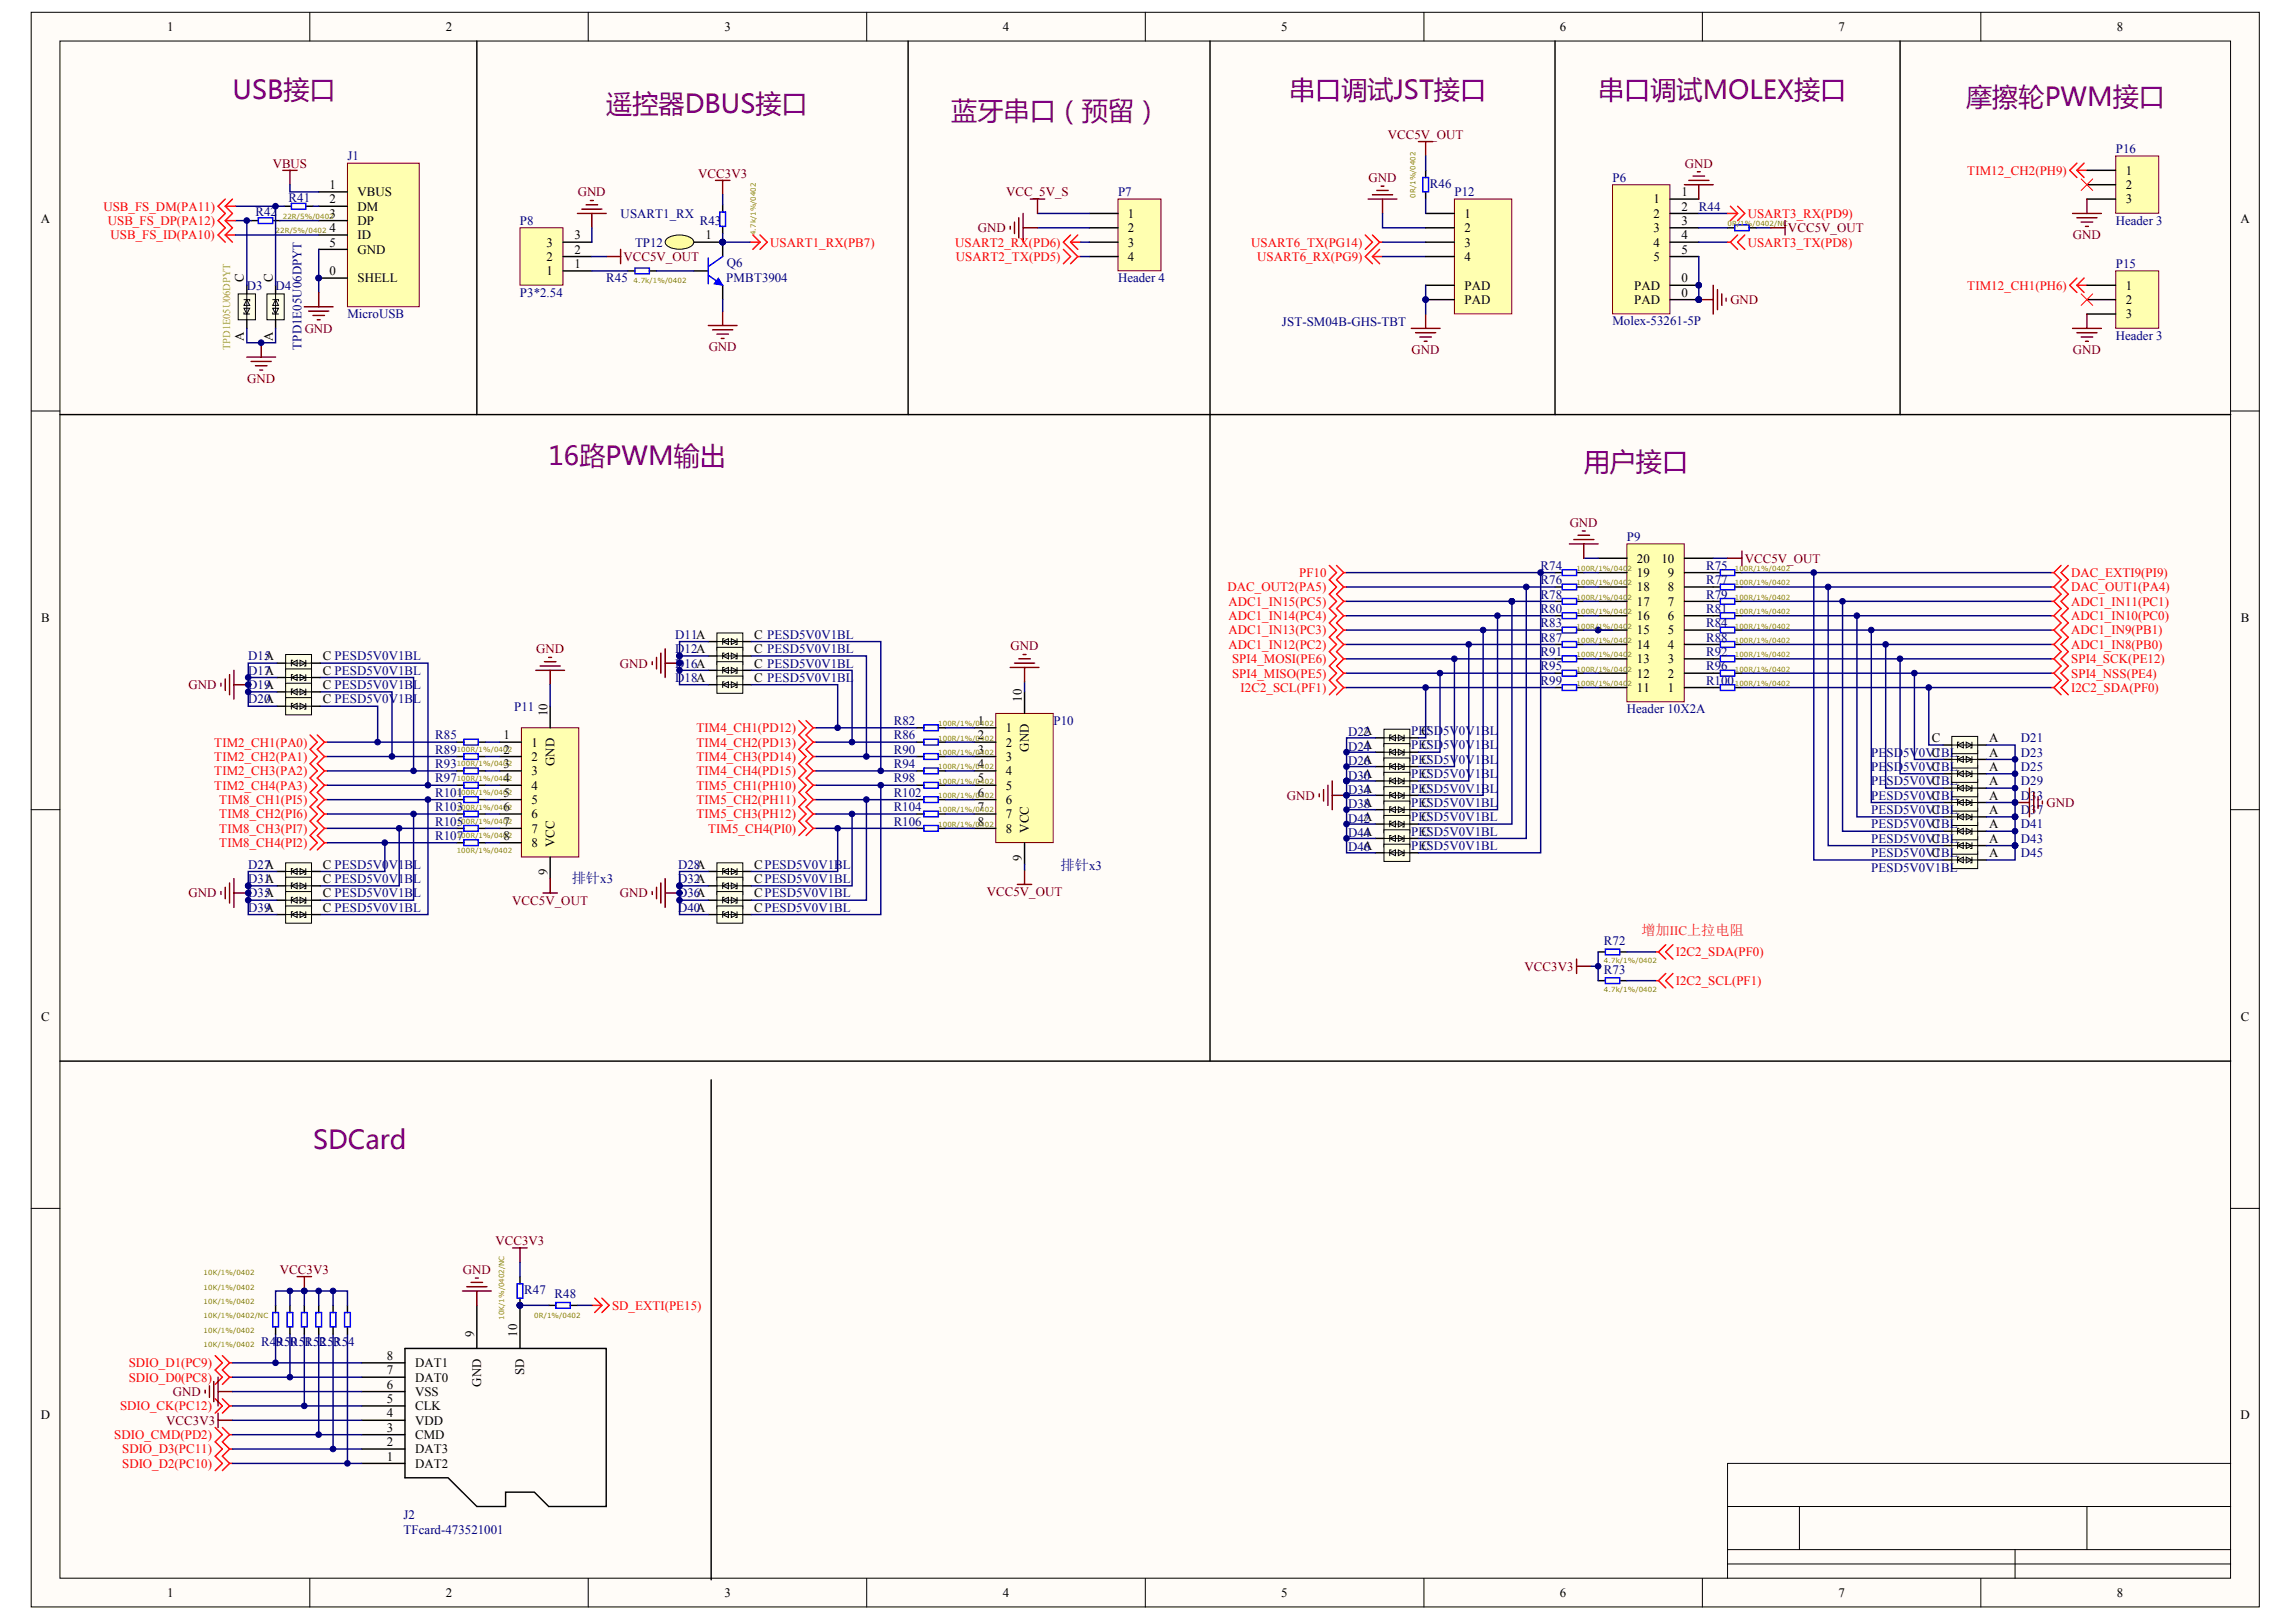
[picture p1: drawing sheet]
<svg xmlns="http://www.w3.org/2000/svg" width="297mm" height="210mm" viewBox="0 0 297 210" stroke-linecap="round" stroke-linejoin="round" font-family="sans-serif">
<defs><g id="words">
<g font-size="3.4" fill="#800080">
<text x="30.1" y="12.8">USB接口</text>
<text x="78.4" y="14.6">遥控器DBUS接口</text>
<text x="123.1" y="15.6">蓝牙串口（预留）</text>
<text x="166.8" y="12.8">串口调试JST接口</text>
<text x="206.8" y="12.8">串口调试MOLEX接口</text>
<text x="254.4" y="13.7">摩擦轮PWM接口</text>
<text x="71" y="60.2">16路PWM输出</text>
<text x="204.9" y="60.9">用户接口</text>
<text x="40.5" y="148.7">SDCard</text>
</g>
<text font-size="2.8" fill="#000080" x="92.8" y="32.6">PIQ603</text>
<g font-size="1.8" fill="#000080">
<text x="137.2" y="112.6">排针x3</text>
<text x="32.1" y="115.9">COD35</text>
<text x="74" y="114.3">排针x3</text>
<text x="87.8" y="115.9">COD36</text>
</g>
<text font-size="1.8" fill="#ee0e22" x="212.3" y="121">增加IIC上拉电阻</text>
<g font-size="1.7">
<text x="21.6" y="4">1</text>
<text x="57.7" y="4">2</text>
<text x="93.7" y="4">3</text>
<text x="129.7" y="4">4</text>
<text x="165.8" y="4">5</text>
<text x="201.8" y="4">6</text>
<text x="237.8" y="4">7</text>
<text x="273.9" y="4">8</text>
<text x="275" y="22.6">1</text>
<text x="5.3" y="28.9">A</text>
<text x="42.6" y="24.5">1</text>
<text x="42.6" y="26.3">2</text>
<text x="42.6" y="28.2">3</text>
<text x="46.3" y="25.4">VBUS</text>
<text x="46.3" y="27.3">DM</text>
<text x="46.3" y="29.1">DP</text>
<text x="145.9" y="28.2">1</text>
<text x="189.5" y="28.2">1</text>
<text x="213.9" y="26.3">1</text>
<text x="213.9" y="28.2">2</text>
<text x="217.5" y="25.4">1</text>
<text x="217.5" y="27.3">2</text>
<text x="217.5" y="29.1">3</text>
<text x="275" y="24.5">2</text>
<text x="275" y="26.3">3</text>
<text x="289.9" y="28.9">A</text>
<text x="42.6" y="30">4</text>
<text x="42.6" y="31.9">5</text>
<text x="42.6" y="35.6">0</text>
<text x="46.3" y="31">ID</text>
<text x="46.3" y="32.8">GND</text>
<text x="70.7" y="35.6">1</text>
<text x="70.7" y="33.8">2</text>
<text x="70.7" y="31.9">3</text>
<text x="74.3" y="34.7">1</text>
<text x="74.3" y="32.8">2</text>
<text x="74.3" y="31">3</text>
<text x="91.3" y="31">1</text>
<text x="145.9" y="30">2</text>
<text x="145.9" y="31.9">3</text>
<text x="145.9" y="33.8">4</text>
<text x="189.5" y="30">2</text>
<text x="189.5" y="31.9">3</text>
<text x="189.5" y="33.8">4</text>
<text x="213.9" y="30">3</text>
<text x="213.9" y="31.9">4</text>
<text x="213.9" y="33.8">5</text>
<text x="217.5" y="31">4</text>
<text x="217.5" y="32.8">5</text>
<text x="31.6" y="36.5" transform="rotate(-90 31.6 36.5)">C</text>
<text x="35.3" y="36.5" transform="rotate(-90 35.3 36.5)">C</text>
<text x="46.3" y="36.5">SHELL</text>
<text x="189.5" y="37.5">PAD</text>
<text x="189.5" y="39.3">PAD</text>
<text x="211.4" y="37.5">PAD</text>
<text x="211.4" y="39.3">PAD</text>
<text x="217.5" y="36.5">0</text>
<text x="217.5" y="38.4">0</text>
<text x="275" y="37.5">1</text>
<text x="275" y="39.3">2</text>
<text x="275" y="41.2">3</text>
<text x="31.6" y="44.1" transform="rotate(-90 31.6 44.1)">A</text>
<text x="35.3" y="44.1" transform="rotate(-90 35.3 44.1)">A</text>
<text x="211.8" y="76.5">18</text>
<text x="211.8" y="74.7">19</text>
<text x="211.8" y="72.8">20</text>
<text x="214.9" y="72.8">10</text>
<text x="215.8" y="76.5">8</text>
<text x="215.8" y="74.7">9</text>
<text x="5.3" y="80.5">B</text>
<text x="97.6" y="82.7">C PESD5V0V1BL</text>
<text x="211.8" y="84">14</text>
<text x="211.8" y="82.1">15</text>
<text x="211.8" y="80.2">16</text>
<text x="211.8" y="78.4">17</text>
<text x="215.8" y="84">4</text>
<text x="215.8" y="82.1">5</text>
<text x="215.8" y="80.2">6</text>
<text x="215.8" y="78.4">7</text>
<text x="289.9" y="80.5">B</text>
<text x="34.2" y="85.5">A</text>
<text x="34.2" y="87.3">A</text>
<text x="34.2" y="89.2">A</text>
<text x="41.8" y="85.5">C PESD5V0V1BL</text>
<text x="41.8" y="87.3">C PESD5V0V1BL</text>
<text x="41.8" y="89.2">C PESD5V0V1BL</text>
<text x="97.6" y="84.5">C PESD5V0V1BL</text>
<text x="97.6" y="86.4">C PESD5V0V1BL</text>
<text x="97.6" y="88.2">C PESD5V0V1BL</text>
<text x="211.8" y="89.5">11</text>
<text x="211.8" y="87.7">12</text>
<text x="211.8" y="85.8">13</text>
<text x="215.8" y="89.5">1</text>
<text x="215.8" y="87.7">2</text>
<text x="215.8" y="85.8">3</text>
<text x="34.2" y="91">A</text>
<text x="41.8" y="91">C PESD5V0V1BL</text>
<text x="65.1" y="95.7">1</text>
<text x="70.8" y="92.7" transform="rotate(-90 70.8 92.7)">10</text>
<text x="126.5" y="93.8">1</text>
<text x="126.5" y="95.7">2</text>
<text x="130.1" y="94.8">1</text>
<text x="132.2" y="90.8" transform="rotate(-90 132.2 90.8)">10</text>
<text x="176.4" y="95.1">A</text>
<text x="183.9" y="95.1">C</text>
<text x="65.1" y="97.5">2</text>
<text x="65.1" y="99.4">3</text>
<text x="65.1" y="101.3">4</text>
<text x="68.8" y="96.6">1</text>
<text x="68.8" y="98.5">2</text>
<text x="68.8" y="100.3">3</text>
<text x="71.7" y="99.1" transform="rotate(-90 71.7 99.1)">GND</text>
<text x="126.5" y="97.5">3</text>
<text x="126.5" y="99.4">4</text>
<text x="126.5" y="101.3">5</text>
<text x="130.1" y="96.6">2</text>
<text x="130.1" y="98.5">3</text>
<text x="130.1" y="100.3">4</text>
<text x="133.1" y="97.3" transform="rotate(-90 133.1 97.3)">GND</text>
<text x="176.4" y="97">A</text>
<text x="176.4" y="98.8">A</text>
<text x="176.4" y="100.7">A</text>
<text x="183.9" y="97">C</text>
<text x="183.9" y="98.8">C</text>
<text x="183.9" y="100.7">C</text>
<text x="249.9" y="101.6">C</text>
<text x="249.9" y="99.8">C</text>
<text x="249.9" y="97.9">C</text>
<text x="249.9" y="96.1">C</text>
<text x="257.3" y="101.6">A</text>
<text x="257.3" y="99.8">A</text>
<text x="257.3" y="97.9">A</text>
<text x="257.3" y="96.1">A</text>
<text x="65.1" y="103.1">5</text>
<text x="65.1" y="105">6</text>
<text x="65.1" y="106.8">7</text>
<text x="68.8" y="102.2">4</text>
<text x="68.8" y="104">5</text>
<text x="68.8" y="105.9">6</text>
<text x="68.8" y="107.8">7</text>
<text x="126.5" y="103.1">6</text>
<text x="126.5" y="105">7</text>
<text x="126.5" y="106.8">8</text>
<text x="130.1" y="102.2">5</text>
<text x="130.1" y="104">6</text>
<text x="130.1" y="105.9">7</text>
<text x="130.1" y="107.8">8</text>
<text x="133.1" y="107.8" transform="rotate(-90 133.1 107.8)">VCC</text>
<text x="176.4" y="102.6">A</text>
<text x="176.4" y="104.4">A</text>
<text x="176.4" y="106.3">A</text>
<text x="183.9" y="102.6">C</text>
<text x="183.9" y="104.4">C</text>
<text x="183.9" y="106.3">C</text>
<text x="249.9" y="107.2">C</text>
<text x="249.9" y="105.4">C</text>
<text x="249.9" y="103.5">C</text>
<text x="257.3" y="107.2">A</text>
<text x="257.3" y="105.4">A</text>
<text x="257.3" y="103.5">A</text>
<text x="34.2" y="112.4">A</text>
<text x="41.8" y="112.4">C PESD5V0V1BL</text>
<text x="65.1" y="108.7">8</text>
<text x="68.8" y="109.6">8</text>
<text x="70.8" y="113.3" transform="rotate(-90 70.8 113.3)">9</text>
<text x="71.7" y="109.6" transform="rotate(-90 71.7 109.6)">VCC</text>
<text x="97.6" y="112.4">CPESD5V0V1BL</text>
<text x="132.2" y="111.4" transform="rotate(-90 132.2 111.4)">9</text>
<text x="176.4" y="108.1">A</text>
<text x="176.4" y="110">A</text>
<text x="183.9" y="108.1">C</text>
<text x="183.9" y="110">C</text>
<text x="249.9" y="110.9">C</text>
<text x="249.9" y="109.1">C</text>
<text x="257.3" y="110.9">A</text>
<text x="257.3" y="109.1">A</text>
<text x="34.2" y="114.3">A</text>
<text x="34.2" y="116.1">A</text>
<text x="34.2" y="118">A</text>
<text x="41.8" y="114.3">C PESD5V0V1BL</text>
<text x="41.8" y="116.1">C PESD5V0V1BL</text>
<text x="41.8" y="118">C PESD5V0V1BL</text>
<text x="97.6" y="114.3">CPESD5V0V1BL</text>
<text x="97.6" y="116.1">CPESD5V0V1BL</text>
<text x="97.6" y="118">CPESD5V0V1BL</text>
<text x="5.3" y="132.1">C</text>
<text x="289.9" y="132.1">C</text>
<text x="61.3" y="173" transform="rotate(-90 61.3 173)">9</text>
<text x="66.9" y="173" transform="rotate(-90 66.9 173)">10</text>
<text x="50.1" y="179.7">6</text>
<text x="50.1" y="177.9">7</text>
<text x="50.1" y="176">8</text>
<text x="53.7" y="178.8">DAT0</text>
<text x="53.7" y="176.9">DAT1</text>
<text x="62.3" y="179.4" transform="rotate(-90 62.3 179.4)">GND</text>
<text x="67.8" y="178" transform="rotate(-90 67.8 178)">SD</text>
<text x="5.3" y="183.7">D</text>
<text x="50.1" y="185.3">3</text>
<text x="50.1" y="183.4">4</text>
<text x="50.1" y="181.6">5</text>
<text x="53.7" y="184.4">VDD</text>
<text x="53.7" y="182.5">CLK</text>
<text x="53.7" y="180.6">VSS</text>
<text x="289.9" y="183.7">D</text>
<text x="50.1" y="189">1</text>
<text x="50.1" y="187.1">2</text>
<text x="53.7" y="189.9">DAT2</text>
<text x="53.7" y="188.1">DAT3</text>
<text x="53.7" y="186.2">CMD</text>
<text x="21.6" y="206.7">1</text>
<text x="57.7" y="206.7">2</text>
<text x="93.7" y="206.7">3</text>
<text x="129.7" y="206.7">4</text>
<text x="165.8" y="206.7">5</text>
<text x="201.8" y="206.7">6</text>
<text x="237.8" y="206.7">7</text>
<text x="273.9" y="206.7">8</text>
</g>
<g font-size="1.7" fill="#800000">
<text x="179.5" y="18">VCC5V_OUT</text>
<text x="35.3" y="21.7">VBUS</text>
<text x="90.3" y="23">VCC3V3</text>
<text x="177" y="23.5">GND</text>
<text x="218" y="21.7">GND</text>
<text x="74.7" y="25.4">GND</text>
<text x="130.2" y="25.4">VCC_5V_S</text>
<text x="80.7" y="33.8">VCC5V_OUT</text>
<text x="126.5" y="30">GND</text>
<text x="231.3" y="30">VCC5V_OUT</text>
<text x="268.2" y="31">GND</text>
<text x="223.9" y="39.3">GND</text>
<text x="39.4" y="43.1">GND</text>
<text x="91.7" y="45.5">GND</text>
<text x="182.6" y="45.8">GND</text>
<text x="268.2" y="45.8">GND</text>
<text x="32" y="49.6">GND</text>
<text x="203.1" y="68.2">GND</text>
<text x="225.7" y="72.8">VCC5V_OUT</text>
<text x="24.4" y="89.2">GND</text>
<text x="69.4" y="84.5">GND</text>
<text x="80.2" y="86.4">GND</text>
<text x="130.7" y="84.2">GND</text>
<text x="166.5" y="103.5">GND</text>
<text x="264.8" y="104.4">GND</text>
<text x="24.4" y="116.1">GND</text>
<text x="66.3" y="117.1">VCC5V_OUT</text>
<text x="80.2" y="116.1">GND</text>
<text x="127.7" y="116">VCC5V_OUT</text>
<text x="197.2" y="125.6">VCC3V3</text>
<text x="64.1" y="161.1">VCC3V3</text>
<text x="36.2" y="164.8">VCC3V3</text>
<text x="59.9" y="164.8">GND</text>
<text x="21.5" y="184.4">VCC3V3</text>
<text x="22.4" y="180.6">GND</text>
</g>
<g font-size="1.7" fill="#000080">
<text x="45" y="20.8">J1</text>
<text x="208.6" y="23.5">P6</text>
<text x="273.7" y="19.8">P16</text>
<text x="33" y="28">R42</text>
<text x="37.3" y="26.1">R41</text>
<text x="67.3" y="29.1">P8</text>
<text x="80.3" y="28.2">USART1_RX</text>
<text x="90.5" y="29.1">R43</text>
<text x="144.6" y="25.4">P7</text>
<text x="185" y="24.3">R46</text>
<text x="188.2" y="25.4">P12</text>
<text x="219.8" y="27.3">R44</text>
<text x="273.7" y="29.1">Header 3</text>
<text x="82.2" y="31.9">TP12</text>
<text x="94" y="34.5">Q6</text>
<text x="273.7" y="34.7">P15</text>
<text x="31.9" y="37.5">D3</text>
<text x="35.7" y="37.5">D4</text>
<text x="45" y="41.2">MicroUSB</text>
<text x="67.3" y="38.4">P3*2.54</text>
<text x="78.4" y="36.5">R45</text>
<text x="94" y="36.5">PMBT3904</text>
<text x="144.6" y="36.5">Header 4</text>
<text x="39" y="45.3" transform="rotate(-90 39 45.3)">TPD1E05U06DPYT</text>
<text x="165.9" y="42.1">JST-SM04B-GHS-TBT</text>
<text x="208.6" y="42.1">Molex-53261-5P</text>
<text x="273.7" y="44">Header 3</text>
<text x="210.5" y="70">P9</text>
<text x="199.3" y="73.7">R74</text>
<text x="199.3" y="75.6">R76</text>
<text x="199.3" y="77.5">R78</text>
<text x="220.7" y="73.7">R75</text>
<text x="220.7" y="75.6">R77</text>
<text x="220.7" y="77.5">R79</text>
<text x="87.4" y="82.7">D11A</text>
<text x="199.3" y="79.3">R80</text>
<text x="199.3" y="81.2">R83</text>
<text x="199.3" y="83">R87</text>
<text x="220.7" y="79.3">R81</text>
<text x="220.7" y="81.2">R84</text>
<text x="220.7" y="83">R88</text>
<text x="32.1" y="85.5">D15</text>
<text x="32.1" y="87.3">D17</text>
<text x="32.1" y="89.2">D19</text>
<text x="87.4" y="84.5">D12A</text>
<text x="87.4" y="86.4">D16A</text>
<text x="87.4" y="88.2">D18A</text>
<text x="199.3" y="84.9">R91</text>
<text x="199.3" y="86.7">R95</text>
<text x="199.3" y="88.6">R99</text>
<text x="220.7" y="84.9">R92</text>
<text x="220.7" y="86.7">R96</text>
<text x="220.7" y="88.6">R100</text>
<text x="32.1" y="91">D20</text>
<text x="56.3" y="95.7">R85</text>
<text x="66.5" y="92">P11</text>
<text x="115.6" y="93.8">R82</text>
<text x="115.6" y="95.7">R86</text>
<text x="136.3" y="93.8">P10</text>
<text x="174.4" y="95.3">D22</text>
<text x="182.6" y="95.1">PESD5V0V1BL</text>
<text x="210.5" y="92.3">Header 10X2A</text>
<text x="56.3" y="97.5">R89</text>
<text x="56.3" y="99.4">R93</text>
<text x="56.3" y="101.3">R97</text>
<text x="115.6" y="97.5">R90</text>
<text x="115.6" y="99.4">R94</text>
<text x="115.6" y="101.3">R98</text>
<text x="174.4" y="97.2">D24</text>
<text x="174.4" y="99">D26</text>
<text x="174.4" y="100.9">D30</text>
<text x="182.6" y="97">PESD5V0V1BL</text>
<text x="182.6" y="98.9">PESD5V0V1BL</text>
<text x="182.6" y="100.7">PESD5V0V1BL</text>
<text x="242.1" y="101.6">PESD5V0V1BL</text>
<text x="242.1" y="99.8">PESD5V0V1BL</text>
<text x="242.1" y="97.9">PESD5V0V1BL</text>
<text x="261.4" y="101.6">D29</text>
<text x="261.4" y="99.8">D25</text>
<text x="261.4" y="97.9">D23</text>
<text x="261.4" y="96.1">D21</text>
<text x="56.3" y="103.1">R101</text>
<text x="56.3" y="105">R103</text>
<text x="56.3" y="106.8">R105</text>
<text x="115.6" y="103.1">R102</text>
<text x="115.6" y="105">R104</text>
<text x="115.6" y="106.8">R106</text>
<text x="174.4" y="102.7">D34</text>
<text x="174.4" y="104.6">D38</text>
<text x="174.4" y="106.5">D42</text>
<text x="182.6" y="102.6">PESD5V0V1BL</text>
<text x="182.6" y="104.4">PESD5V0V1BL</text>
<text x="182.6" y="106.3">PESD5V0V1BL</text>
<text x="242.1" y="107.2">PESD5V0V1BL</text>
<text x="242.1" y="105.4">PESD5V0V1BL</text>
<text x="242.1" y="103.5">PESD5V0V1BL</text>
<text x="261.4" y="107.2">D41</text>
<text x="261.4" y="105.4">D37</text>
<text x="261.4" y="103.5">D33</text>
<text x="32.1" y="112.4">D27</text>
<text x="56.3" y="108.7">R107</text>
<text x="87.7" y="112.4">D28A</text>
<text x="174.4" y="108.3">D44</text>
<text x="174.4" y="110.2">D46</text>
<text x="182.6" y="108.1">PESD5V0V1BL</text>
<text x="182.6" y="110">PESD5V0V1BL</text>
<text x="242.1" y="112.8">PESD5V0V1BL</text>
<text x="242.1" y="110.9">PESD5V0V1BL</text>
<text x="242.1" y="109.1">PESD5V0V1BL</text>
<text x="261.4" y="110.9">D45</text>
<text x="261.4" y="109.1">D43</text>
<text x="32.1" y="114.3">D31</text>
<text x="32.1" y="116.1">D35</text>
<text x="32.1" y="118">D39</text>
<text x="87.7" y="114.3">D32A</text>
<text x="87.7" y="116.1">D36A</text>
<text x="87.7" y="118">D40A</text>
<text x="207.5" y="126">R73</text>
<text x="207.5" y="122.3">R72</text>
<text x="67.8" y="167.4">R47</text>
<text x="71.7" y="168">R48</text>
<text x="33.8" y="174.1">R49</text>
<text x="35.7" y="174.1">R50</text>
<text x="37.5" y="174.1">R51</text>
<text x="39.4" y="174.1">R52</text>
<text x="41.2" y="174.1">R53</text>
<text x="43.1" y="174.1">R54</text>
<text x="52.2" y="196.6">J2</text>
<text x="52.2" y="198.5">TFcard-473521001</text>
</g>
<g font-size="1.7" fill="#f00">
<text x="254.5" y="22.6">TIM12_CH2(PH9)</text>
<text x="13.4" y="27.3">USB_FS_DM(PA11)</text>
<text x="13.9" y="29.1">USB_FS_DP(PA12)</text>
<text x="226.1" y="28.2">USART3_RX(PD9)</text>
<text x="14.3" y="31">USB_FS_ID(PA10)</text>
<text x="99.6" y="31.9">USART1_RX(PB7)</text>
<text x="123.6" y="31.9">USART2_RX(PD6)</text>
<text x="123.7" y="33.8">USART2_TX(PD5)</text>
<text x="161.9" y="31.9">USART6_TX(PG14)</text>
<text x="162.6" y="33.8">USART6_RX(PG9)</text>
<text x="226.1" y="31.9">USART3_TX(PD8)</text>
<text x="254.5" y="37.5">TIM12_CH1(PH6)</text>
<text x="158.8" y="76.5">DAC_OUT2(PA5)</text>
<text x="168.1" y="74.7">PF10</text>
<text x="267.9" y="76.5">DAC_OUT1(PA4)</text>
<text x="267.9" y="74.7">DAC_EXTI9(PI9)</text>
<text x="158.9" y="84">ADC1_IN12(PC2)</text>
<text x="158.9" y="82.1">ADC1_IN13(PC3)</text>
<text x="158.9" y="80.2">ADC1_IN14(PC4)</text>
<text x="158.9" y="78.4">ADC1_IN15(PC5)</text>
<text x="267.9" y="84">ADC1_IN8(PB0)</text>
<text x="267.9" y="82.1">ADC1_IN9(PB1)</text>
<text x="267.9" y="80.2">ADC1_IN10(PC0)</text>
<text x="267.9" y="78.4">ADC1_IN11(PC1)</text>
<text x="159.4" y="87.7">SPI4_MISO(PE5)</text>
<text x="159.4" y="85.8">SPI4_MOSI(PE6)</text>
<text x="160.5" y="89.5">I2C2_SCL(PF1)</text>
<text x="267.9" y="89.5">I2C2_SDA(PF0)</text>
<text x="267.9" y="87.7">SPI4_NSS(PE4)</text>
<text x="267.9" y="85.8">SPI4_SCK(PE12)</text>
<text x="90.1" y="94.8">TIM4_CH1(PD12)</text>
<text x="27.7" y="96.6">TIM2_CH1(PA0)</text>
<text x="27.7" y="98.5">TIM2_CH2(PA1)</text>
<text x="27.7" y="100.3">TIM2_CH3(PA2)</text>
<text x="90.1" y="96.6">TIM4_CH2(PD13)</text>
<text x="90.1" y="98.5">TIM4_CH3(PD14)</text>
<text x="90.1" y="100.3">TIM4_CH4(PD15)</text>
<text x="27.7" y="102.2">TIM2_CH4(PA3)</text>
<text x="28.4" y="104">TIM8_CH1(PI5)</text>
<text x="28.4" y="105.9">TIM8_CH2(PI6)</text>
<text x="28.4" y="107.8">TIM8_CH3(PI7)</text>
<text x="90.1" y="102.2">TIM5_CH1(PH10)</text>
<text x="90.1" y="104">TIM5_CH2(PH11)</text>
<text x="90.1" y="105.9">TIM5_CH3(PH12)</text>
<text x="91.6" y="107.8">TIM5_CH4(PI0)</text>
<text x="28.4" y="109.6">TIM8_CH4(PI2)</text>
<text x="216.8" y="123.7">I2C2_SDA(PF0)</text>
<text x="216.8" y="127.5">I2C2_SCL(PF1)</text>
<text x="79.2" y="169.5">SD_EXTI(PE15)</text>
<text x="16.6" y="176.9">SDIO_D1(PC9)</text>
<text x="16.6" y="178.8">SDIO_D0(PC8)</text>
<text x="15.5" y="182.5">SDIO_CK(PC12)</text>
<text x="14.8" y="186.2">SDIO_CMD(PD2)</text>
<text x="15.8" y="188.1">SDIO_D3(PC11)</text>
<text x="15.8" y="189.9">SDIO_D2(PC10)</text>
</g>
<text font-size="1.4" fill="#bfbf00" x="29.8" y="45.3" transform="rotate(-90 29.8 45.3)">TPD1E05U06DPYT</text>
<text font-size="1.4" fill="#000080" x="66.7" y="168.9">PIR4702</text>
<g font-size=".9" fill="#808000">
<text x="36.6" y="28.4">22R/5%/0402</text>
<text x="183.1" y="25.6" transform="rotate(-90 183.1 25.6)">0R/1%/0402</text>
<text x="223.5" y="29.3">0R/1%/0402/NC</text>
<text x="35.7" y="30.2">22R/5%/0402</text>
<text x="97.8" y="30.4" transform="rotate(-90 97.8 30.4)">4.7k/1%/0402</text>
<text x="82" y="36.6">4.7k/1%/0402</text>
<text x="204" y="73.9">100R/1%/0402</text>
<text x="204" y="75.8">100R/1%/0402</text>
<text x="204" y="77.6">100R/1%/0402</text>
<text x="224.4" y="73.9">100R/1%/0402</text>
<text x="224.4" y="75.8">100R/1%/0402</text>
<text x="224.4" y="77.6">100R/1%/0402</text>
<text x="204" y="79.5">100R/1%/0402</text>
<text x="204" y="81.3">100R/1%/0402</text>
<text x="204" y="83.2">100R/1%/0402</text>
<text x="224.4" y="79.5">100R/1%/0402</text>
<text x="224.4" y="81.3">100R/1%/0402</text>
<text x="224.4" y="83.2">100R/1%/0402</text>
<text x="204" y="85.1">100R/1%/0402</text>
<text x="204" y="86.9">100R/1%/0402</text>
<text x="204" y="88.8">100R/1%/0402</text>
<text x="224.4" y="85.1">100R/1%/0402</text>
<text x="224.4" y="86.9">100R/1%/0402</text>
<text x="224.4" y="88.8">100R/1%/0402</text>
<text x="121.4" y="94">100R/1%/0402</text>
<text x="121.4" y="95.9">100R/1%/0402</text>
<text x="59.1" y="97.3">100R/1%/0402</text>
<text x="59.1" y="99.2">100R/1%/0402</text>
<text x="59.1" y="101">100R/1%/0402</text>
<text x="121.4" y="97.7">100R/1%/0402</text>
<text x="121.4" y="99.6">100R/1%/0402</text>
<text x="121.4" y="101.4">100R/1%/0402</text>
<text x="59.1" y="102.9">100R/1%/0402</text>
<text x="59.1" y="104.8">100R/1%/0402</text>
<text x="59.1" y="106.6">100R/1%/0402</text>
<text x="121.4" y="103.3">100R/1%/0402</text>
<text x="121.4" y="105.1">100R/1%/0402</text>
<text x="121.4" y="107">100R/1%/0402</text>
<text x="59.1" y="108.5">100R/1%/0402</text>
<text x="59.1" y="110.4">100R/1%/0402</text>
<text x="207.5" y="124.7">4.7k/1%/0402</text>
<text x="207.5" y="128.4">4.7k/1%/0402</text>
<text x="26.3" y="166.9">10K/1%/0402</text>
<text x="26.3" y="165">10K/1%/0402</text>
<text x="26.3" y="168.7">10K/1%/0402</text>
<text x="26.3" y="170.6">10K/1%/0402/NC</text>
<text x="26.3" y="172.4">10K/1%/0402</text>
<text x="65.2" y="170.8" transform="rotate(-90 65.2 170.8)">10K/1%/0402/NC</text>
<text x="69.1" y="170.6">0R/1%/0402</text>
<text x="26.3" y="174.3">10K/1%/0402</text>
</g>
</g></defs>
<g fill="#fffcf8" stroke="#000" stroke-width=".13">
<path d="M4 1.6h288.3v206.4h-288.3z"/>
<path d="M7.8 5.3h280.8v198.9h-280.8z"/>
</g>
<g fill="none" stroke="#000" stroke-width=".13">
<path d="M40.1 1.6v3.7M76.1 1.6v3.7M112.1 1.6v3.7M148.2 1.6v3.7M184.2 1.6v3.7M220.2 1.6v3.7M256.3 1.6v3.7M4 53.2h3.8M288.6 53.2h3.7M4 104.8h3.8M288.6 104.8h3.7M4 156.4h3.8"/>
<path d="M288.6 156.4h3.7M223.5 195h65.1M232.8 195v5.5M270 195v5.5M288.6 189.4h-65.1v14.9M40.1 204.3v3.7M76.1 204.3v3.7M112.1 204.3v3.7M148.2 204.3v3.7M184.2 204.3v3.7M220.2 204.3v3.7M223.5 200.5h65.1"/>
<path d="M223.5 202.4h65.1M256.3 204.3v3.7M260.7 200.5v3.8"/>
</g>
<path d="M67.5 94.2h7.4v16.7h-7.4z" fill="#ffffb0" stroke="#800000" stroke-width=".13"/>
<path d="M64.7 96h2.8M64.7 97.9h2.8M64.7 99.8h2.8M71.2 91.4v2.8M64.7 101.6h2.8M64.7 103.5h2.8M64.7 105.3h2.8M64.7 107.2h2.8M64.7 109.1h2.8M71.2 110.9v2.8" fill="none" stroke="#000" stroke-width=".19"/>
<path d="M69.3 86.7h3.7M69.9 86.2h2.6M70.4 85.6h1.5M71 85.1h.4M71.2 86.7v1.9M70.2 115.6h1.9M71.2 113.7v1.9" fill="none" stroke="#800000" stroke-width=".19"/>
<g fill="none" stroke="#f00" stroke-width=".19">
<path d="M40.1 95.1l.9 .9-.9 1 .9 .9-.9 .9 .9 1-.9 .9 .9 .9-.9 1M41 95.1l1 .9M42 96l-1 1 1 .9M42 97.9l-1 .9 1 1M42 99.8l-1 .9 1 .9M42 96h.3M42 97.9h.3M42 99.8h.3M42 101.6l-1 1M42 101.6h.3M103.4 100.7l.9 .9-.9 1 .9 .9-.9 .9 .9 .9-.9 1 .9 .9-.9 .9M104.3 100.7l.9 .9"/>
<path d="M105.2 101.6l-.9 1 .9 .9M105.2 103.5l-.9 .9 .9 .9M105.2 105.3l-.9 1 .9 .9M105.2 107.2l-.9 .9M105.2 101.6h.4M105.2 103.5h.4M105.2 105.3h.4M105.2 107.2h.4"/>
</g>
<path d="M128.8 92.3h7.5v16.7h-7.5z" fill="#ffffb0" stroke="#800000" stroke-width=".13"/>
<path d="M126 94.2h2.8M126 96h2.8M126 97.9h2.8M126 99.8h2.8M132.6 89.5v2.8M126 101.6h2.8M126 103.5h2.8M126 105.3h2.8M126 107.2h2.8M132.6 109.1v2.7" fill="none" stroke="#000" stroke-width=".19"/>
<path d="M130.7 86.4h3.7M131.2 85.8h2.7M131.8 85.3h1.5M132.4 84.7h.3M132.6 86.4v1.8M131.6 114.5h1.9M132.6 112.6v1.9" fill="none" stroke="#800000" stroke-width=".19"/>
<path d="M132.6 88.2v1.3M132.6 111.8v.8" fill="none" stroke="#000080" stroke-width=".19"/>
<g fill="none" stroke="#f00" stroke-width=".19">
<path d="M103.4 93.3l.9 .9-.9 .9 .9 .9-.9 1 .9 .9-.9 .9 .9 1-.9 .9M104.3 93.3l.9 .9M105.2 94.2l-.9 .9 .9 .9M105.2 96l-.9 1 .9 .9M105.2 97.9l-.9 .9 .9 1M105.2 99.8l-.9 .9M105.2 94.2h.4M105.2 96h.4M105.2 97.9h.4M105.2 99.8h.4M40.1 102.6l.9 .9-.9 .9 .9 .9-.9 1 .9 .9-.9 .9 .9 1-.9 .9M41 102.6l1 .9"/>
<path d="M42 103.5l-1 .9 1 .9M42 105.3l-1 1 1 .9M42 107.2l-1 .9 1 1M42 109.1l-1 .9M42 103.5h.3M42 105.3h.3M42 107.2h.3M42 109.1h.3"/>
</g>
<path d="M210.5 70.4h7.4v20.4h-7.4z" fill="#ffffb0" stroke="#800000" stroke-width=".13"/>
<g fill="none" stroke="#000" stroke-width=".19">
<path d="M206.8 79.7h3.7M206.8 77.8h3.7M206.8 76h3.7M206.8 74.1h3.7M206.8 72.2h3.7M217.9 79.7h3.7M217.9 77.8h3.7M217.9 76h3.7M217.9 74.1h3.7M217.9 72.2h3.7M59.1 96h.9M59.1 97.9h.9"/>
<path d="M59.1 99.8h.9M61.9 96h.9M61.9 97.9h.9M61.9 99.8h.9M206.8 89h3.7M206.8 87.1h3.7M206.8 85.3h3.7M206.8 83.4h3.7M206.8 81.5h3.7M217.9 89h3.7M217.9 87.1h3.7M217.9 85.3h3.7"/>
<path d="M217.9 83.4h3.7M217.9 81.5h3.7M59.1 101.6h.9M59.1 103.5h.9M59.1 105.3h.9M59.1 107.2h.9M59.1 109.1h.9M61.9 101.6h.9M61.9 103.5h.9M61.9 105.3h.9M61.9 107.2h.9M61.9 109.1h.9"/>
<path d="M92 139.7v64.7M206.8 126.9h.9M206.8 123.2h.9M209.5 126.9h1M209.5 123.2h1M35.7 168.9v1M35.7 171.7v.9M37.5 168.9v1M37.5 171.7v.9M39.4 168.9v1M39.4 171.7v.9M41.2 168.9v1"/>
<path d="M41.2 171.7v.9M43.1 168.9v1M43.1 171.7v.9M45 168.9v1M45 171.7v.9M46.8 178.2h5.6M46.8 176.4h5.6M52.4 174.5h26v20.5h-7.4l-1.9-1.9h-3.7v1.9h-3.7l-3.7-3.8h-5.6zM61.7 168.9v5.6M67.3 165.2v.9M67.3 168.9v5.6M71 168.9h.9"/>
<path d="M73.8 168.9h.9M46.8 189.4h5.6M46.8 187.5h5.6M46.8 185.7h5.6M46.8 183.8h5.6M46.8 181.9h5.6M46.8 180.1h5.6"/>
</g>
<g fill="#000080" stroke="#000080" stroke-width=".13">
<circle cx="206.7" cy="81.5" r=".36"/>
<circle cx="44.9" cy="189.4" r=".36"/>
<circle cx="43.1" cy="187.5" r=".36"/>
<circle cx="41.2" cy="185.7" r=".36"/>
<circle cx="39.4" cy="181.9" r=".36"/>
<circle cx="37.5" cy="178.2" r=".36"/>
<circle cx="35.6" cy="176.4" r=".36"/>
<circle cx="43.1" cy="167.1" r=".36"/>
<circle cx="41.2" cy="167.1" r=".36"/>
<circle cx="39.4" cy="167.1" r=".36"/>
<circle cx="37.5" cy="167.1" r=".36"/>
<circle cx="206.7" cy="125" r=".36"/>
</g>
<g fill="none" stroke="#f00" stroke-width=".19">
<path d="M172 73.2l.9 .9-.9 .9 .9 1-.9 .9 .9 .9-.9 1 .9 .9-.9 .9 .9 .9-.9 1 .9 .9-.9 .9 .9 1-.9 .9 .9 .9-.9 .9 .9 1-.9 .9M172.9 73.2l.9 .9M173.8 79.7l-.9 .9 .9 .9M173.8 77.8l-.9 1 .9 .9M173.8 76l-.9 .9 .9 .9M173.8 74.1l-.9 .9 .9 1M173.8 79.7h.4M173.8 77.8h.4M173.8 76h.4M173.8 74.1h.4M265.3 79.7h.4M265.3 77.8h.4"/>
<path d="M265.3 76h.4M265.3 74.1h.4M265.7 79.7l.9 .9-.9 .9M265.7 77.8l.9 1-.9 .9M265.7 76l.9 .9-.9 .9M265.7 74.1l.9 .9-.9 1M266.6 73.2l-.9 .9M267.6 73.2l-1 .9 1 .9-1 1 1 .9-1 .9 1 1-1 .9 1 .9-1 .9 1 1-1 .9 1 .9-1 1 1 .9-1 .9 1 .9-1 1 1 .9M173.8 89l-.9 .9M173.8 87.1l-.9 .9 .9 1M173.8 85.3l-.9 .9 .9 .9M173.8 83.4l-.9 .9 .9 1"/>
<path d="M173.8 81.5l-.9 1 .9 .9M173.8 89h.4M173.8 87.1h.4M173.8 85.3h.4M173.8 83.4h.4M173.8 81.5h.4M265.3 89h.4M265.3 87.1h.4M265.3 85.3h.4M265.3 83.4h.4M265.3 81.5h.4M265.7 89l.9 .9"/>
<path d="M265.7 87.1l.9 .9-.9 1M265.7 85.3l.9 .9-.9 .9M265.7 83.4l.9 .9-.9 1M265.7 81.5l.9 1-.9 .9M214.2 123.2h.4M214.2 126.9h.4M214.6 123.2l.9 .9M214.6 126.9l.9 .9M215.5 122.3l-.9 .9M215.5 126l-.9 .9M216.4 122.3l-.9 .9 .9 .9M216.4 126l-.9 .9 .9 .9"/>
<path d="M27.8 175.4l1 1-1 .9 1 .9-1 1M28.8 175.4l.9 1M29.7 176.4l-.9 .9 .9 .9M29.7 178.2l-.9 1M29.7 176.4h.4M29.7 178.2h.4M76.6 168.9h1.3M76.9 168l1 .9M77.9 168.9l-1 1M77.9 168l.9 .9-.9 1M27.8 181l1 .9-1 1M27.8 184.7l1 1-1 .9 1 .9-1 .9 1 1-1 .9"/>
<path d="M28.8 181l.9 .9M28.8 184.7l.9 1M29.7 181.9l-.9 1M29.7 185.7l-.9 .9 .9 .9M29.7 187.5l-.9 .9 .9 1M29.7 189.4l-.9 .9M29.7 181.9h.4M29.7 185.7h.4M29.7 187.5h.4M29.7 189.4h.4"/>
</g>
<g fill="none" stroke="#000080" stroke-width=".19">
<path d="M204.9 72.2h1.9M221.6 72.2h1.9M205.8 125h1M206.8 123.2v3.7M210.5 123.2h3.7M210.5 126.9h3.7M30.1 176.4h16.7M30.1 178.2h16.7M35.7 168.9v-1.8h9.3v1.8M35.7 172.6v3.8M37.5 167.1v1.8M37.5 172.6v5.6"/>
<path d="M39.4 167.1v1.8M39.4 172.6v9.3M41.2 167.1v1.8M41.2 172.6v13.1M43.1 167.1v1.8M43.1 172.6v14.9M45 172.6v16.8M67.3 168.9h3.7M67.3 163.3v1.9M74.7 168.9h1.9M30.1 181.9h16.7M30.1 185.7h16.7"/>
<path d="M30.1 187.5h16.7M30.1 189.4h16.7M30.1 180.1h16.7M30.1 183.8h16.7"/>
</g>
<g fill="none" stroke="#800000" stroke-width=".19">
<path d="M203 70.4h3.8M203.6 69.8h2.6M204.2 69.3h1.4M204.7 68.7h.4M204.9 70.4v1.8M223.5 72.2h1.9M225.4 71.3v1.9M204 125h1.8M204 124.1v1.9M26.5 179.9v.4M27.1 179.3v1.5M27.7 178.8v2.6"/>
<path d="M28.2 178.2v3.7M38.4 165.2h1.9M39.4 165.2v1.9M59.8 167.1h3.7M60.4 166.5h2.6M60.9 166h1.5M61.5 165.4h.4M61.7 167.1v1.8M66.3 161.5h1.9M67.3 161.5v1.8M28.2 183.8h1.9M28.2 180.1h1.9"/>
<path d="M28.2 182.9v1.8"/>
</g>
<g fill="none" stroke="#00f" stroke-width=".19">
<path d="M60 95.7h1.9v.7h-1.9zM60 97.5h1.9v.8h-1.9zM60 99.4h1.9v.7h-1.9zM60 101.2h1.9v.8h-1.9zM60 103.1h1.9v.8h-1.9zM60 105h1.9v.7h-1.9zM60 106.8h1.9v.8h-1.9zM60 108.7h1.9v.7h-1.9zM207.7 126.5h1.8v.8h-1.8zM207.7 122.8h1.8v.8h-1.8zM35.3 169.9h.7v1.8h-.7zM37.1 169.9h.8v1.8h-.8z"/>
<path d="M39 169.9h.7v1.8h-.7zM40.9 169.9h.7v1.8h-.7zM42.7 169.9h.8v1.8h-.8zM44.6 169.9h.7v1.8h-.7zM66.9 166.1h.7v1.9h-.7zM71.9 168.6h1.9v.7h-1.9z"/>
</g>
<path d="M45 21.1h9.2v18.6h-9.2z" fill="#ffffb0" stroke="#800000" stroke-width=".13"/>
<path d="M32.5 28.6h.9M35.3 28.6h.9M36.8 26.7h.9M39.6 26.7h.9M41.2 24.8h3.8M41.2 26.7h3.8M41.2 28.6h3.8M41.2 30.4h3.8M41.2 32.3h3.8M41.2 36h3.8" fill="none" stroke="#000" stroke-width=".19"/>
<circle cx="41.2" cy="36" r=".36" fill="#000080" stroke="#000080" stroke-width=".13"/>
<g fill="none" stroke="#800000" stroke-width=".19">
<path d="M36.6 22h1.8M37.5 22v1.9M39.4 39.7h3.7M41.2 37.8v1.9M74.7 27.6h3.7M75.3 27.1h2.6M75.8 26.5h1.5M76.4 25.9h.4M76.6 27.6v1.9M78.4 33.2h1.9M80.3 32.3v1.8M39.9 40.3h2.6"/>
<path d="M40.5 40.8h1.5M41 41.4h.4M91.6 42.1h3.8M92.2 42.7h2.6M92.7 43.2h1.5M93.3 43.8h.4M93.5 40.3v1.8"/>
</g>
<path d="M30.4 26.7h6.4M30.4 30.4h10.8M30.4 28.6h2.1M36.2 28.6h5M37.5 23.9v.9h3.7M40.5 26.7h.7M41.2 32.3v5.5" fill="none" stroke="#000080" stroke-width=".19"/>
<path d="M33.4 28.2h1.9v.7h-1.9zM37.7 26.3h1.9v.8h-1.9z" fill="none" stroke="#00f" stroke-width=".19"/>
<path d="M29.1 25.8l-.9 .9 .9 .9-.9 1 .9 .9M29.1 29.5l-.9 .9 .9 .9M29.1 26.7h1.3M29.1 28.6h1.3M29.1 30.4h1.3M29.1 26.7l1 .9-1 1M29.1 28.6l1 .9M29.1 30.4l1 .9M30.1 25.8l-1 .9M30.1 29.5l-1 .9" fill="none" stroke="#f00" stroke-width=".19"/>
<path d="M67.3 29.5h5.5v7.4h-5.5z" fill="#ffffb0" stroke="#800000" stroke-width=".13"/>
<path d="M72.8 35.1h3.8M72.8 33.2h3.8M72.8 31.3h3.8M81.2 35.1h.9M84 35.1h.9M89.8 35.1h1.8M89.8 31.3h3.7M93.5 26.5v.9M93.5 29.3v.9M93.5 36.9v1.9" fill="none" stroke="#000" stroke-width=".19"/>
<path d="M82.1 34.7h1.9v.7h-1.9zM91.6 35.6l1.9 1.3M91.6 33.4v3.3M93.1 27.4h.8v1.9h-.8zM93.5 33.2l-1.9 1.3" fill="none" stroke="#00f" stroke-width=".19"/>
<path d="M92.9 36l.6 .9-1.1-.2z" fill="#00f" stroke="#00f" stroke-width=".13"/>
<path d="M97 31.3h1.3M97.4 30.4l.9 .9M98.3 31.3l-.9 1M98.3 30.4l1 .9-1 1" fill="none" stroke="#f00" stroke-width=".19"/>
<path d="M76.6 29.5v1.8M76.6 33.2h1.8M76.6 35.1h4.6M84.9 35.1h4.9M93.5 30.2v1.1h3.5M93.5 25.2v1.3M93.5 38.8v1.5" fill="none" stroke="#000080" stroke-width=".19"/>
<path d="M92.6 23.3h1.8M93.5 23.3v1.9" fill="none" stroke="#800000" stroke-width=".19"/>
<path d="M86.1 31a2.77 2.77 0 0 1 3.6 0l.1 .3a1.29 1.29 0 0 1-1.3 .9 2.71 2.71 0 0 1-2.4-.6v-.3z" fill="#ffff80" stroke="#000" stroke-width=".13"/>
<path d="M144.6 25.8h5.6v9.2h-5.6z" fill="#ffffb0" stroke="#800000" stroke-width=".13"/>
<path d="M140.9 27.6h3.7M140.9 29.5h3.7M140.9 31.3h3.7M140.9 33.2h3.7" fill="none" stroke="#000" stroke-width=".19"/>
<path d="M134.2 27.6h6.7M134.2 29.5h6.7M139.8 31.3h1.1M139.8 33.2h1.1" fill="none" stroke="#000080" stroke-width=".19"/>
<path d="M130.7 29.3v.4M131.2 28.7v1.5M131.8 28.2v2.6M132.4 29.5h1.8M132.4 27.6v3.7M133.3 25.8h1.9M134.2 25.8v1.8" fill="none" stroke="#800000" stroke-width=".19"/>
<path d="M137.6 32.3l.9 .9-.9 .9M138.5 30.4l-.9 .9 1.8 1.9M138.5 31.3h1.3M138.5 31.3l.9 1M139.4 30.4l-.9 .9M139.4 33.2l-.9 .9M139.4 33.2h.4" fill="none" stroke="#f00" stroke-width=".19"/>
<path d="M208.6 23.9h7.4v16.7h-7.4z" fill="#ffffb0" stroke="#800000" stroke-width=".13"/>
<path d="M184.4 22v1M184.4 24.8v1M216.1 25.8h3.7M216.1 27.6h3.7M216.1 29.5h3.7M216.1 31.3h3.7M216.1 36.9h3.7M216.1 38.8h3.7M216.1 33.2h3.7M223.5 29.5h.9M226.3 29.5h.9" fill="none" stroke="#000" stroke-width=".19"/>
<g fill="#000080" stroke="#000080" stroke-width=".13">
<circle cx="219.8" cy="36.9" r=".36"/>
<circle cx="219.8" cy="38.8" r=".36"/>
</g>
<g fill="none" stroke="#800000" stroke-width=".19">
<path d="M183.5 18.3h1.9M184.4 18.3v1.9M177 25.8h3.7M177.6 25.2h2.6M178.1 24.6h1.5M178.7 24.1h.3M178.9 25.8v1.8M217.9 23.9h3.7M218.5 23.3h2.6M219 22.8h1.5M219.6 22.2h.4M219.8 23.9v1.9"/>
<path d="M219.8 38.8h1.8M221.6 36.9v3.7M222.2 37.5v2.6M222.8 38v1.5M223.3 38.6v.4M229.1 29.5h1.8M230.9 28.6v1.8M182.6 42.5h3.7M183.1 43.1h2.6M183.7 43.6h1.5M184.3 44.2h.3M184.4 40.6v1.9"/>
</g>
<path d="M178.9 27.6v1.9h5.5M178.9 31.3h5.5M178.9 33.2h5.5M219.8 33.2v5.6M219.8 27.6h3.7M219.8 31.3h3.7M219.8 29.5h3.7M227.2 29.5h1.9" fill="none" stroke="#000080" stroke-width=".19"/>
<g fill="none" stroke="#f00" stroke-width=".19">
<path d="M176.6 30.4l1 .9-1 1M177.6 33.2h1.3M177.6 33.2l.9 .9M177.6 30.4l.9 .9M178.5 32.3l-.9 .9M178.5 31.3l-1.9 1.9 1 .9M178.5 31.3h.4M223.5 31.3h.4M223.5 27.6h1.3M223.9 31.3l.9 1M223.9 26.7l.9 .9M224.8 30.4l-.9 .9"/>
<path d="M224.8 27.6l-.9 1M224.8 26.7l.9 .9-.9 1M225.7 30.4l-.9 .9 .9 1"/>
</g>
<path d="M184.1 23h.7v1.8h-.7zM224.4 29.1h1.9v.8h-1.9z" fill="none" stroke="#00f" stroke-width=".19"/>
<path d="M188.2 25.8h7.4v14.8h-7.4z" fill="#ffffb0" stroke="#800000" stroke-width=".13"/>
<path d="M184.4 27.6h3.8M184.4 29.5h3.8M184.4 31.3h3.8M184.4 33.2h3.8M184.4 36.9h3.8M184.4 38.8h3.8" fill="none" stroke="#000" stroke-width=".19"/>
<circle cx="184.4" cy="38.8" r=".36" fill="#000080" stroke="#000080" stroke-width=".13"/>
<path d="M184.4 20.2v1.8M184.4 25.8v1.8M184.4 36.9v3.7" fill="none" stroke="#000080" stroke-width=".19"/>
<path d="M268.7 36l-.9 .9 .9 .9M268.7 21.1l-.9 .9 .9 1M268.7 36.9h1.3M268.7 22h1.3M268.7 36.9l.9 .9M268.7 22l.9 1M269.6 36l-.9 .9M269.6 21.1l-.9 .9" fill="none" stroke="#f00" stroke-width=".19"/>
<path d="M273.7 35.1h5.6v7.4h-5.6z" fill="#ffffb0" stroke="#800000" stroke-width=".13"/>
<path d="M270 36.9h3.7M270 38.8h3.7M270 40.6h3.7" fill="none" stroke="#000" stroke-width=".19"/>
<path d="M273.7 20.2h5.6v7.4h-5.6z" fill="#ffffb0" stroke="#800000" stroke-width=".13"/>
<g fill="none" stroke="#000" stroke-width=".19">
<path d="M61.7 5.3v48.4M117.5 5.3v48.4M156.5 5.3v132M201.2 5.3v48.4M245.8 5.3v48.4M270 22h3.7M270 23.9h3.7M270 25.8h3.7M7.8 53.7h280.8M118.6 94.2h.9M118.6 96h.9M118.6 97.9h.9"/>
<path d="M118.6 99.8h.9M121.4 94.2h.9M121.4 96h.9M121.4 97.9h.9M121.4 99.8h.9M118.6 101.6h.9M118.6 103.5h.9M118.6 105.3h.9M118.6 107.2h.9M121.4 101.6h.9M121.4 103.5h.9M121.4 105.3h.9"/>
<path d="M121.4 107.2h.9M7.8 137.3h280.8"/>
</g>
<path d="M268.1 27.6h3.8M268.7 28.2h2.6M269.2 28.7h1.5M269.8 29.3h.4M270 25.8v1.8M268.1 42.5h3.8M268.7 43.1h2.6M269.2 43.6h1.5M269.8 44.2h.4M270 40.6v1.9" fill="none" stroke="#800000" stroke-width=".19"/>
<path d="M269.2 38l1.5 1.5M269.2 23.2l1.5 1.4M270.7 38l-1.5 1.5M270.7 23.2l-1.5 1.4" fill="none" stroke="#f00" stroke-width=".13"/>
<g fill="none" stroke="#000080" stroke-width=".19">
<path d="M41.4 91.4h7.5v4.6M41.4 89.5h9.3v8.4M41.4 85.8h14v15.8M41.4 87.7h12.1v12.1M71.2 88.6v2.8M105.6 94.2h13M105.6 96h13M105.6 97.9h13M105.6 99.8h13M49.8 109.1v3.7h-8.4M51.6 107.2v7.4h-10.2M53.5 105.3v11.2h-12.1"/>
<path d="M55.4 103.5v14.9h-14M105.6 101.6h13M105.6 103.5h13M105.6 105.3h13M105.6 107.2h13"/>
</g>
<g fill="#000080" stroke="#000080" stroke-width=".13">
<circle cx="49.8" cy="109" r=".36"/>
<circle cx="51.6" cy="107.2" r=".36"/>
<circle cx="53.5" cy="105.3" r=".36"/>
<circle cx="55.4" cy="103.5" r=".36"/>
<circle cx="48.8" cy="96" r=".36"/>
<circle cx="50.7" cy="97.9" r=".36"/>
<circle cx="55.4" cy="101.6" r=".36"/>
<circle cx="53.5" cy="99.8" r=".36"/>
</g>
<path d="M119.5 93.8h1.9v.8h-1.9zM119.5 95.7h1.9v.7h-1.9zM119.5 97.5h1.9v.8h-1.9zM119.5 99.4h1.9v.7h-1.9zM119.5 101.2h1.9v.8h-1.9zM119.5 103.1h1.9v.8h-1.9zM119.5 105h1.9v.7h-1.9zM119.5 106.8h1.9v.8h-1.9z" fill="none" stroke="#00f" stroke-width=".19"/>
<path d="M92.7 81.9h3.4v2.2h-3.4z" fill-rule="evenodd" fill="#ffffe8" stroke="#000" stroke-width=".13"/>
<path d="M93.5 83l.7-.3v.7z" fill="#f0ffff" stroke="#000" stroke-width=".13"/>
<path d="M94.6 82.7l.8 .3-.8 .4z" fill="#f0ffff" stroke="#080d02" stroke-width=".13"/>
<path d="M92.7 83h3.4M93.7 82.7h-.2v.7M95.4 82.7v.7h-.2" fill="none" stroke="#000" stroke-width=".13"/>
<path d="M91.6 83h1.1M96.1 83h1.1" fill="none" stroke="#000" stroke-width=".19"/>
<path d="M92.7 83.8h3.4v2.2h-3.4z" fill-rule="evenodd" fill="#ffffe8" stroke="#000" stroke-width=".13"/>
<path d="M93.5 84.9l.7-.4v.8z" fill="#f0ffff" stroke="#000" stroke-width=".13"/>
<path d="M94.6 84.5l.8 .4-.8 .4z" fill="#f0ffff" stroke="#080d02" stroke-width=".13"/>
<path d="M92.7 84.9h3.4M93.7 84.5h-.2v.8M95.4 84.5v.8h-.2" fill="none" stroke="#000" stroke-width=".13"/>
<path d="M91.6 84.9h1.1M96.1 84.9h1.1" fill="none" stroke="#000" stroke-width=".19"/>
<path d="M92.7 85.6h3.4v2.3h-3.4z" fill-rule="evenodd" fill="#ffffe8" stroke="#000" stroke-width=".13"/>
<path d="M93.5 86.7l.7-.3v.7z" fill="#f0ffff" stroke="#000" stroke-width=".13"/>
<path d="M94.6 86.4l.8 .3-.8 .4z" fill="#f0ffff" stroke="#080d02" stroke-width=".13"/>
<path d="M92.7 86.7h3.4M93.7 86.4h-.2v.7M95.4 86.4v.7h-.2" fill="none" stroke="#000" stroke-width=".13"/>
<path d="M91.6 86.7h1.1M96.1 86.7h1.1" fill="none" stroke="#000" stroke-width=".19"/>
<path d="M92.7 87.5h3.4v2.2h-3.4z" fill-rule="evenodd" fill="#ffffe8" stroke="#000" stroke-width=".13"/>
<path d="M93.5 88.6l.7-.4v.8z" fill="#f0ffff" stroke="#000" stroke-width=".13"/>
<path d="M94.6 88.2l.8 .4-.8 .4z" fill="#f0ffff" stroke="#080d02" stroke-width=".13"/>
<path d="M92.7 88.6h3.4M93.7 88.2h-.2v.8M95.4 88.2v.8h-.2" fill="none" stroke="#000" stroke-width=".13"/>
<path d="M91.6 88.6h1.1M96.1 88.6h1.1" fill="none" stroke="#000" stroke-width=".19"/>
<path d="M84.4 85.6v.4M84.9 85.1v1.5M85.5 84.5v2.6M86.1 85.8h1.8M86.1 84v3.7" fill="none" stroke="#800000" stroke-width=".19"/>
<g fill="#000080" stroke="#000080" stroke-width=".13">
<circle cx="87.9" cy="85.8" r=".36"/>
<circle cx="87.9" cy="84.9" r=".36"/>
<circle cx="87.9" cy="86.7" r=".36"/>
</g>
<path d="M87.9 84.9v3.7h3.7M87.9 86.7h3.7" fill="none" stroke="#000080" stroke-width=".19"/>
<path d="M37 84.7h3.3v2.2h-3.3z" fill-rule="evenodd" fill="#ffffe8" stroke="#000" stroke-width=".13"/>
<path d="M37.7 85.8l.7-.4v.8z" fill="#f0ffff" stroke="#000" stroke-width=".13"/>
<path d="M38.8 85.4l.8 .4-.8 .4z" fill="#f0ffff" stroke="#080d02" stroke-width=".13"/>
<path d="M37 85.8h3.3M37.9 85.4h-.2v.8M39.6 85.4v.8h-.2" fill="none" stroke="#000" stroke-width=".13"/>
<path d="M35.8 85.8h1.2M40.3 85.8h1.1" fill="none" stroke="#000" stroke-width=".19"/>
<path d="M37 86.6h3.3v2.2h-3.3z" fill-rule="evenodd" fill="#ffffe8" stroke="#000" stroke-width=".13"/>
<path d="M37.7 87.7l.7-.4v.7z" fill="#f0ffff" stroke="#000" stroke-width=".13"/>
<path d="M38.8 87.3l.8 .4-.8 .3z" fill="#f0ffff" stroke="#080d02" stroke-width=".13"/>
<path d="M37 87.7h3.3M37.9 87.3h-.2v.7M39.6 87.3v.7h-.2" fill="none" stroke="#000" stroke-width=".13"/>
<path d="M35.8 87.7h1.2M40.3 87.7h1.1" fill="none" stroke="#000" stroke-width=".19"/>
<path d="M37 88.4h3.3v2.3h-3.3z" fill-rule="evenodd" fill="#ffffe8" stroke="#000" stroke-width=".13"/>
<path d="M37.7 89.5l.7-.3v.7z" fill="#f0ffff" stroke="#000" stroke-width=".13"/>
<path d="M38.8 89.2l.8 .3-.8 .4z" fill="#f0ffff" stroke="#080d02" stroke-width=".13"/>
<path d="M37 89.5h3.3M37.9 89.2h-.2v.7M39.6 89.2v.7h-.2" fill="none" stroke="#000" stroke-width=".13"/>
<path d="M35.8 89.5h1.2M40.3 89.5h1.1" fill="none" stroke="#000" stroke-width=".19"/>
<path d="M37 90.3h3.3v2.2h-3.3z" fill-rule="evenodd" fill="#ffffe8" stroke="#000" stroke-width=".13"/>
<path d="M37.7 91.4l.7-.4v.8z" fill="#f0ffff" stroke="#000" stroke-width=".13"/>
<path d="M38.8 91l.8 .4-.8 .4z" fill="#f0ffff" stroke="#080d02" stroke-width=".13"/>
<path d="M37 91.4h3.3M37.9 91h-.2v.8M39.6 91v.8h-.2" fill="none" stroke="#000" stroke-width=".13"/>
<path d="M35.8 91.4h1.2M40.3 91.4h1.1" fill="none" stroke="#000" stroke-width=".19"/>
<path d="M28.6 88.4v.4M29.1 87.9v1.4M29.7 87.3v2.6M30.3 88.6h1.8M30.3 86.7v3.8" fill="none" stroke="#800000" stroke-width=".19"/>
<circle cx="32.1" cy="88.6" r=".36" fill="#000080" stroke="#000080" stroke-width=".13"/>
<path d="M37 111.7h3.3v2.2h-3.3z" fill-rule="evenodd" fill="#ffffe8" stroke="#000" stroke-width=".13"/>
<path d="M37.7 112.8l.7-.4v.7z" fill="#f0ffff" stroke="#000" stroke-width=".13"/>
<path d="M38.8 112.4l.8 .4-.8 .3z" fill="#f0ffff" stroke="#080d02" stroke-width=".13"/>
<path d="M37 112.8h3.3M37.9 112.4h-.2v.7M39.6 112.4v.7h-.2" fill="none" stroke="#000" stroke-width=".13"/>
<path d="M35.8 112.8h1.2M40.3 112.8h1.1" fill="none" stroke="#000" stroke-width=".19"/>
<path d="M37 113.5h3.3v2.3h-3.3z" fill-rule="evenodd" fill="#ffffe8" stroke="#000" stroke-width=".13"/>
<path d="M37.7 114.6l.7-.3v.7z" fill="#f0ffff" stroke="#000" stroke-width=".13"/>
<path d="M38.8 114.3l.8 .3-.8 .4z" fill="#f0ffff" stroke="#080d02" stroke-width=".13"/>
<path d="M37 114.6h3.3M37.9 114.3h-.2v.7M39.6 114.3v.7h-.2" fill="none" stroke="#000" stroke-width=".13"/>
<path d="M35.8 114.6h1.2M40.3 114.6h1.1" fill="none" stroke="#000" stroke-width=".19"/>
<path d="M37 115.4h3.3v2.2h-3.3z" fill-rule="evenodd" fill="#ffffe8" stroke="#000" stroke-width=".13"/>
<path d="M37.7 116.5l.7-.4v.8z" fill="#f0ffff" stroke="#000" stroke-width=".13"/>
<path d="M38.8 116.1l.8 .4-.8 .4z" fill="#f0ffff" stroke="#080d02" stroke-width=".13"/>
<path d="M37 116.5h3.3M37.9 116.1h-.2v.8M39.6 116.1v.8h-.2" fill="none" stroke="#000" stroke-width=".13"/>
<path d="M35.8 116.5h1.2M40.3 116.5h1.1" fill="none" stroke="#000" stroke-width=".19"/>
<path d="M37 117.2h3.3v2.3h-3.3z" fill-rule="evenodd" fill="#ffffe8" stroke="#000" stroke-width=".13"/>
<path d="M37.7 118.4l.7-.4v.7z" fill="#f0ffff" stroke="#000" stroke-width=".13"/>
<path d="M38.8 118l.8 .4-.8 .3z" fill="#f0ffff" stroke="#080d02" stroke-width=".13"/>
<path d="M37 118.4h3.3M37.9 118h-.2v.7M39.6 118v.7h-.2" fill="none" stroke="#000" stroke-width=".13"/>
<path d="M35.8 118.4h1.2M40.3 118.4h1.1" fill="none" stroke="#000" stroke-width=".19"/>
<path d="M28.6 115.4v.4M29.1 114.8v1.5M29.7 114.3v2.6M30.3 115.6h1.8M30.3 113.7v3.7" fill="none" stroke="#800000" stroke-width=".19"/>
<path d="M32.1 114.6v3.8h3.7M32.1 116.5h3.7" fill="none" stroke="#000080" stroke-width=".19"/>
<circle cx="32.1" cy="116.5" r=".36" fill="#000080" stroke="#000080" stroke-width=".13"/>
<path d="M92.7 111.7h3.4v2.2h-3.4z" fill-rule="evenodd" fill="#ffffe8" stroke="#000" stroke-width=".13"/>
<path d="M93.5 112.8l.7-.4v.7z" fill="#f0ffff" stroke="#000" stroke-width=".13"/>
<path d="M94.6 112.4l.8 .4-.8 .3z" fill="#f0ffff" stroke="#080d02" stroke-width=".13"/>
<path d="M92.7 112.8h3.4M93.7 112.4h-.2v.7M95.4 112.4v.7h-.2" fill="none" stroke="#000" stroke-width=".13"/>
<path d="M91.6 112.8h1.1M96.1 112.8h1.1" fill="none" stroke="#000" stroke-width=".19"/>
<path d="M92.7 113.5h3.4v2.3h-3.4z" fill-rule="evenodd" fill="#ffffe8" stroke="#000" stroke-width=".13"/>
<path d="M93.5 114.6l.7-.3v.7z" fill="#f0ffff" stroke="#000" stroke-width=".13"/>
<path d="M94.6 114.3l.8 .3-.8 .4z" fill="#f0ffff" stroke="#080d02" stroke-width=".13"/>
<path d="M92.7 114.6h3.4M93.7 114.3h-.2v.7M95.4 114.3v.7h-.2" fill="none" stroke="#000" stroke-width=".13"/>
<path d="M91.6 114.6h1.1M96.1 114.6h1.1" fill="none" stroke="#000" stroke-width=".19"/>
<path d="M92.7 115.4h3.4v2.2h-3.4z" fill-rule="evenodd" fill="#ffffe8" stroke="#000" stroke-width=".13"/>
<path d="M93.5 116.5l.7-.4v.8z" fill="#f0ffff" stroke="#000" stroke-width=".13"/>
<path d="M94.6 116.1l.8 .4-.8 .4z" fill="#f0ffff" stroke="#080d02" stroke-width=".13"/>
<path d="M92.7 116.5h3.4M93.7 116.1h-.2v.8M95.4 116.1v.8h-.2" fill="none" stroke="#000" stroke-width=".13"/>
<path d="M91.6 116.5h1.1M96.1 116.5h1.1" fill="none" stroke="#000" stroke-width=".19"/>
<path d="M92.7 117.2h3.4v2.3h-3.4z" fill-rule="evenodd" fill="#ffffe8" stroke="#000" stroke-width=".13"/>
<path d="M93.5 118.4l.7-.4v.7z" fill="#f0ffff" stroke="#000" stroke-width=".13"/>
<path d="M94.6 118l.8 .4-.8 .3z" fill="#f0ffff" stroke="#080d02" stroke-width=".13"/>
<path d="M92.7 118.4h3.4M93.7 118h-.2v.7M95.4 118v.7h-.2" fill="none" stroke="#000" stroke-width=".13"/>
<g fill="none" stroke="#000" stroke-width=".19">
<path d="M201.2 74.1h.9M201.2 76h.9M201.2 77.8h.9M201.2 79.7h.9M204 74.1h.9M204 76h.9M204 77.8h.9M204 79.7h.9M221.6 74.1h1M221.6 76h1M221.6 77.8h1M221.6 79.7h1"/>
<path d="M224.4 74.1h1M224.4 76h1M224.4 77.8h1M224.4 79.7h1M201.2 81.5h.9M201.2 83.4h.9M201.2 85.3h.9M201.2 87.1h.9M201.2 89h.9M204 81.5h.9M204 83.4h.9M204 85.3h.9"/>
<path d="M204 87.1h.9M204 89h.9M221.6 81.5h1M221.6 83.4h1M221.6 85.3h1M221.6 87.1h1M221.6 89h1M224.4 81.5h1M224.4 83.4h1M224.4 85.3h1M224.4 87.1h1M224.4 89h1"/>
<path d="M91.6 118.4h1.1M96.1 118.4h1.1"/>
</g>
<path d="M84.4 115.4v.4M84.9 114.8v1.5M85.5 114.3v2.6M86.1 115.6h1.8M86.1 113.7v3.7" fill="none" stroke="#800000" stroke-width=".19"/>
<path d="M97.2 88.6h11.2v5.6M97.2 86.7h13v9.3M97.2 84.9h14.9v13M97.2 83h16.8v16.8M87.9 114.6v3.8h3.7M87.9 116.5h3.7M108.4 107.2v5.6h-11.2M110.2 105.3v9.3h-13M112.1 103.5v13h-14.9M114 101.6v16.8h-16.8" fill="none" stroke="#000080" stroke-width=".19"/>
<g fill="#000080" stroke="#000080" stroke-width=".13">
<circle cx="87.9" cy="116.5" r=".36"/>
<circle cx="108.4" cy="94.2" r=".36"/>
<circle cx="110.2" cy="96" r=".36"/>
<circle cx="112.1" cy="97.9" r=".36"/>
<circle cx="113.9" cy="99.8" r=".36"/>
<circle cx="108.4" cy="107.2" r=".36"/>
<circle cx="110.2" cy="105.3" r=".36"/>
<circle cx="112.1" cy="103.5" r=".36"/>
<circle cx="113.9" cy="101.6" r=".36"/>
</g>
<g fill="none" stroke="#00f" stroke-width=".19">
<path d="M202.1 73.7h1.9v.8h-1.9zM202.1 75.6h1.9v.7h-1.9zM202.1 77.5h1.9v.7h-1.9zM202.1 79.3h1.9v.8h-1.9zM222.6 73.7h1.8v.8h-1.8zM222.6 75.6h1.8v.7h-1.8zM222.6 77.5h1.8v.7h-1.8zM222.6 79.3h1.8v.8h-1.8zM202.1 81.2h1.9v.7h-1.9zM202.1 83h1.9v.8h-1.9zM202.1 84.9h1.9v.7h-1.9zM202.1 86.7h1.9v.8h-1.9z"/>
<path d="M202.1 88.6h1.9v.7h-1.9zM222.6 81.2h1.8v.7h-1.8zM222.6 83h1.8v.8h-1.8zM222.6 84.9h1.8v.7h-1.8zM222.6 86.7h1.8v.8h-1.8zM222.6 88.6h1.8v.7h-1.8z"/>
</g>
<path d="M179 94.4h3.4v2.2h-3.4z" fill-rule="evenodd" fill="#ffffe8" stroke="#000" stroke-width=".13"/>
<path d="M179.8 95.5l.7-.4v.8z" fill="#f0ffff" stroke="#000" stroke-width=".13"/>
<path d="M180.9 95.1l.8 .4-.8 .4z" fill="#f0ffff" stroke="#080d02" stroke-width=".13"/>
<path d="M179 95.5h3.4M180 95.1h-.2v.8M181.7 95.1v.8h-.2" fill="none" stroke="#000" stroke-width=".13"/>
<path d="M177.9 95.5h1.1M182.4 95.5h1.1" fill="none" stroke="#000" stroke-width=".19"/>
<path d="M179 96.2h3.4v2.3h-3.4z" fill-rule="evenodd" fill="#ffffe8" stroke="#000" stroke-width=".13"/>
<path d="M179.8 97.3l.7-.3v.7z" fill="#f0ffff" stroke="#000" stroke-width=".13"/>
<path d="M180.9 97l.8 .3-.8 .4z" fill="#f0ffff" stroke="#080d02" stroke-width=".13"/>
<path d="M179 97.3h3.4M180 97h-.2v.7M181.7 97v.7h-.2" fill="none" stroke="#000" stroke-width=".13"/>
<path d="M177.9 97.3h1.1M182.4 97.3h1.1" fill="none" stroke="#000" stroke-width=".19"/>
<path d="M179 98.1h3.4v2.2h-3.4z" fill-rule="evenodd" fill="#ffffe8" stroke="#000" stroke-width=".13"/>
<path d="M179.8 99.2l.7-.4v.8z" fill="#f0ffff" stroke="#000" stroke-width=".13"/>
<path d="M180.9 98.8l.8 .4-.8 .4z" fill="#f0ffff" stroke="#080d02" stroke-width=".13"/>
<path d="M179 99.2h3.4M180 98.8h-.2v.8M181.7 98.8v.8h-.2" fill="none" stroke="#000" stroke-width=".13"/>
<path d="M177.9 99.2h1.1M182.4 99.2h1.1" fill="none" stroke="#000" stroke-width=".19"/>
<path d="M179 99.9h3.4v2.3h-3.4z" fill-rule="evenodd" fill="#ffffe8" stroke="#000" stroke-width=".13"/>
<path d="M179.8 101.1l.7-.4v.7z" fill="#f0ffff" stroke="#000" stroke-width=".13"/>
<path d="M180.9 100.7l.8 .4-.8 .3z" fill="#f0ffff" stroke="#080d02" stroke-width=".13"/>
<path d="M179 101.1h3.4M180 100.7h-.2v.7M181.7 100.7v.7h-.2" fill="none" stroke="#000" stroke-width=".13"/>
<path d="M177.9 101.1h1.1M182.4 101.1h1.1" fill="none" stroke="#000" stroke-width=".19"/>
<path d="M174.2 99.2h3.7" fill="none" stroke="#000080" stroke-width=".19"/>
<circle cx="174.2" cy="99.2" r=".36" fill="#000080" stroke="#000080" stroke-width=".13"/>
<path d="M179 101.8h3.4v2.2h-3.4z" fill-rule="evenodd" fill="#ffffe8" stroke="#000" stroke-width=".13"/>
<path d="M179.8 102.9l.7-.3v.7z" fill="#f0ffff" stroke="#000" stroke-width=".13"/>
<path d="M180.9 102.6l.8 .3-.8 .4z" fill="#f0ffff" stroke="#080d02" stroke-width=".13"/>
<path d="M179 102.9h3.4M180 102.6h-.2v.7M181.7 102.6v.7h-.2" fill="none" stroke="#000" stroke-width=".13"/>
<path d="M177.9 102.9h1.1M182.4 102.9h1.1" fill="none" stroke="#000" stroke-width=".19"/>
<path d="M179 103.7h3.4v2.2h-3.4z" fill-rule="evenodd" fill="#ffffe8" stroke="#000" stroke-width=".13"/>
<path d="M179.8 104.8l.7-.4v.8z" fill="#f0ffff" stroke="#000" stroke-width=".13"/>
<path d="M180.9 104.4l.8 .4-.8 .4z" fill="#f0ffff" stroke="#080d02" stroke-width=".13"/>
<path d="M179 104.8h3.4M180 104.4h-.2v.8M181.7 104.4v.8h-.2" fill="none" stroke="#000" stroke-width=".13"/>
<path d="M177.9 104.8h1.1M182.4 104.8h1.1" fill="none" stroke="#000" stroke-width=".19"/>
<path d="M179 105.5h3.4v2.3h-3.4z" fill-rule="evenodd" fill="#ffffe8" stroke="#000" stroke-width=".13"/>
<path d="M179.8 106.6l.7-.3v.7z" fill="#f0ffff" stroke="#000" stroke-width=".13"/>
<path d="M180.9 106.3l.8 .3-.8 .4z" fill="#f0ffff" stroke="#080d02" stroke-width=".13"/>
<path d="M179 106.6h3.4M180 106.3h-.2v.7M181.7 106.3v.7h-.2" fill="none" stroke="#000" stroke-width=".13"/>
<path d="M177.9 106.6h1.1M182.4 106.6h1.1" fill="none" stroke="#000" stroke-width=".19"/>
<path d="M179 107.4h3.4v2.2h-3.4z" fill-rule="evenodd" fill="#ffffe8" stroke="#000" stroke-width=".13"/>
<path d="M179.8 108.5l.7-.4v.8z" fill="#f0ffff" stroke="#000" stroke-width=".13"/>
<path d="M180.9 108.1l.8 .4-.8 .4z" fill="#f0ffff" stroke="#080d02" stroke-width=".13"/>
<path d="M179 108.5h3.4M180 108.1h-.2v.8M181.7 108.1v.8h-.2" fill="none" stroke="#000" stroke-width=".13"/>
<path d="M177.9 108.5h1.1M182.4 108.5h1.1" fill="none" stroke="#000" stroke-width=".19"/>
<path d="M170.7 102.7v.4M171.2 102.2v1.5M171.8 101.6v2.6M172.4 102.9h1.8M172.4 101.1v3.7" fill="none" stroke="#800000" stroke-width=".19"/>
<g fill="#000080" stroke="#000080" stroke-width=".13">
<circle cx="174.2" cy="102.9" r=".36"/>
<circle cx="174.2" cy="106.6" r=".36"/>
</g>
<path d="M174.2 106.6h3.7" fill="none" stroke="#000080" stroke-width=".19"/>
<path d="M179 109.2h3.4v2.3h-3.4z" fill-rule="evenodd" fill="#ffffe8" stroke="#000" stroke-width=".13"/>
<path d="M179.8 110.4l.7-.4v.7z" fill="#f0ffff" stroke="#000" stroke-width=".13"/>
<path d="M180.9 110l.8 .4-.8 .3z" fill="#f0ffff" stroke="#080d02" stroke-width=".13"/>
<path d="M179 110.4h3.4M180 110h-.2v.7M181.7 110v.7h-.2" fill="none" stroke="#000" stroke-width=".13"/>
<path d="M177.9 110.4h1.1M182.4 110.4h1.1" fill="none" stroke="#000" stroke-width=".19"/>
<path d="M193.7 79.7v25.1h-10.2M197.5 76v32.5h-14M184.4 89v6.5h-.9M186.3 87.1v10.2h-2.8M188.2 85.3v13.9h-4.7M190 83.4v17.7h-6.5M191.9 81.5v21.4h-8.4M174.2 101.1v9.3h3.7M174.2 102.9h3.7M174.2 108.5h3.7M174.2 104.8h3.7" fill="none" stroke="#000080" stroke-width=".19"/>
<g fill="#000080" stroke="#000080" stroke-width=".13">
<circle cx="174.2" cy="104.8" r=".36"/>
<circle cx="174.2" cy="102.9" r=".36"/>
<circle cx="174.2" cy="108.5" r=".36"/>
<circle cx="174.2" cy="101.1" r=".36"/>
<circle cx="184.4" cy="89" r=".36"/>
<circle cx="186.3" cy="87.1" r=".36"/>
<circle cx="188.2" cy="85.3" r=".36"/>
<circle cx="190" cy="83.4" r=".36"/>
<circle cx="191.9" cy="81.5" r=".36"/>
<circle cx="193.7" cy="79.7" r=".36"/>
<circle cx="197.4" cy="76" r=".36"/>
</g>
<path d="M252.5 110.2h3.4v2.2h-3.4z" fill-rule="evenodd" fill="#ffffe8" stroke="#000" stroke-width=".13"/>
<path d="M254.4 110.9l.7 .4-.7 .4z" fill="#f0ffff" stroke="#000" stroke-width=".13"/>
<path d="M253.3 111.3l.7-.4v.8z" fill="#f0ffff" stroke="#080d02" stroke-width=".13"/>
<path d="M252.5 111.3h3.4M253.4 110.9h-.1v.8M255.1 110.9v.8h-.2" fill="none" stroke="#000" stroke-width=".13"/>
<path d="M251.4 111.3h1.1M255.9 111.3h1.1" fill="none" stroke="#000" stroke-width=".19"/>
<path d="M252.5 108.3h3.4v2.2h-3.4z" fill-rule="evenodd" fill="#ffffe8" stroke="#000" stroke-width=".13"/>
<path d="M254.4 109.1l.7 .3-.7 .4z" fill="#f0ffff" stroke="#000" stroke-width=".13"/>
<path d="M253.3 109.4l.7-.3v.7z" fill="#f0ffff" stroke="#080d02" stroke-width=".13"/>
<path d="M252.5 109.4h3.4M253.4 109.1h-.1v.7M255.1 109.1v.7h-.2" fill="none" stroke="#000" stroke-width=".13"/>
<path d="M251.4 109.4h1.1M255.9 109.4h1.1" fill="none" stroke="#000" stroke-width=".19"/>
<path d="M252.5 106.5h3.4v2.2h-3.4z" fill-rule="evenodd" fill="#ffffe8" stroke="#000" stroke-width=".13"/>
<path d="M254.4 107.2l.7 .4-.7 .3z" fill="#f0ffff" stroke="#000" stroke-width=".13"/>
<path d="M253.3 107.6l.7-.4v.7z" fill="#f0ffff" stroke="#080d02" stroke-width=".13"/>
<path d="M252.5 107.6h3.4M253.4 107.2h-.1v.7M255.1 107.2v.7h-.2" fill="none" stroke="#000" stroke-width=".13"/>
<path d="M251.4 107.6h1.1M255.9 107.6h1.1" fill="none" stroke="#000" stroke-width=".19"/>
<path d="M252.5 104.6h3.4v2.2h-3.4z" fill-rule="evenodd" fill="#ffffe8" stroke="#000" stroke-width=".13"/>
<path d="M254.4 105.3l.7 .4-.7 .4z" fill="#f0ffff" stroke="#000" stroke-width=".13"/>
<path d="M253.3 105.7l.7-.4v.8z" fill="#f0ffff" stroke="#080d02" stroke-width=".13"/>
<path d="M252.5 105.7h3.4M253.4 105.3h-.1v.8M255.1 105.3v.8h-.2" fill="none" stroke="#000" stroke-width=".13"/>
<path d="M251.4 105.7h1.1M255.9 105.7h1.1" fill="none" stroke="#000" stroke-width=".19"/>
<path d="M257 107.6h3.7" fill="none" stroke="#000080" stroke-width=".19"/>
<circle cx="260.7" cy="107.6" r=".36" fill="#000080" stroke="#000080" stroke-width=".13"/>
<path d="M252.5 102.7h3.4v2.3h-3.4z" fill-rule="evenodd" fill="#ffffe8" stroke="#000" stroke-width=".13"/>
<path d="M254.4 103.5l.7 .4-.7 .3z" fill="#f0ffff" stroke="#000" stroke-width=".13"/>
<path d="M253.3 103.9l.7-.4v.7z" fill="#f0ffff" stroke="#080d02" stroke-width=".13"/>
<path d="M252.5 103.9h3.4M253.4 103.5h-.1v.7M255.1 103.5v.7h-.2" fill="none" stroke="#000" stroke-width=".13"/>
<path d="M251.4 103.9h1.1M255.9 103.9h1.1" fill="none" stroke="#000" stroke-width=".19"/>
<path d="M252.5 100.9h3.4v2.2h-3.4z" fill-rule="evenodd" fill="#ffffe8" stroke="#000" stroke-width=".13"/>
<path d="M254.4 101.6l.7 .4-.7 .4z" fill="#f0ffff" stroke="#000" stroke-width=".13"/>
<path d="M253.3 102l.7-.4v.8z" fill="#f0ffff" stroke="#080d02" stroke-width=".13"/>
<path d="M252.5 102h3.4M253.4 101.6h-.1v.8M255.1 101.6v.8h-.2" fill="none" stroke="#000" stroke-width=".13"/>
<path d="M251.4 102h1.1M255.9 102h1.1" fill="none" stroke="#000" stroke-width=".19"/>
<path d="M252.5 99h3.4v2.2h-3.4z" fill-rule="evenodd" fill="#ffffe8" stroke="#000" stroke-width=".13"/>
<path d="M254.4 99.8l.7 .3-.7 .4z" fill="#f0ffff" stroke="#000" stroke-width=".13"/>
<path d="M253.3 100.1l.7-.3v.7z" fill="#f0ffff" stroke="#080d02" stroke-width=".13"/>
<path d="M253.4 99.8h-.1v.7M255.1 99.8v.7h-.2M252.5 100.1h3.4" fill="none" stroke="#000" stroke-width=".13"/>
<path d="M251.4 100.1h1.1M255.9 100.1h1.1" fill="none" stroke="#000" stroke-width=".19"/>
<path d="M252.5 97.2h3.4v2.2h-3.4z" fill-rule="evenodd" fill="#ffffe8" stroke="#000" stroke-width=".13"/>
<path d="M254.4 97.9l.7 .4-.7 .3z" fill="#f0ffff" stroke="#000" stroke-width=".13"/>
<path d="M253.3 98.3l.7-.4v.7z" fill="#f0ffff" stroke="#080d02" stroke-width=".13"/>
<path d="M252.5 98.3h3.4M253.4 97.9h-.1v.7M255.1 97.9v.7h-.2" fill="none" stroke="#000" stroke-width=".13"/>
<path d="M251.4 98.3h1.1M255.9 98.3h1.1" fill="none" stroke="#000" stroke-width=".19"/>
<path d="M260.7 103.9h1.9M262.6 102v3.7M263.1 102.6v2.6M263.7 103.1v1.5M264.2 103.7v.3" fill="none" stroke="#800000" stroke-width=".19"/>
<g fill="#000080" stroke="#000080" stroke-width=".13">
<circle cx="260.7" cy="103.8" r=".36"/>
<circle cx="260.7" cy="100.1" r=".36"/>
</g>
<path d="M257 100.1h3.7" fill="none" stroke="#000080" stroke-width=".19"/>
<path d="M252.5 95.3h3.4v2.2h-3.4z" fill-rule="evenodd" fill="#ffffe8" stroke="#000" stroke-width=".13"/>
<path d="M254.4 96l.7 .4-.7 .4z" fill="#f0ffff" stroke="#000" stroke-width=".13"/>
<path d="M253.3 96.4l.7-.4v.8z" fill="#f0ffff" stroke="#080d02" stroke-width=".13"/>
<path d="M252.5 96.4h3.4M253.4 96h-.1v.8M255.1 96v.8h-.2" fill="none" stroke="#000" stroke-width=".13"/>
<path d="M251.4 96.4h1.1M255.9 96.4h1.1" fill="none" stroke="#000" stroke-width=".19"/>
<g fill="none" stroke="#000080" stroke-width=".19">
<path d="M234.7 74.1v37.2h16.7M236.5 76v33.4h14.9M238.4 77.8v29.8h13M240.2 79.7v26h11.2M242.1 81.5v22.4h9.3M244 83.4v18.6h7.4M245.8 85.3v14.8h5.6M247.7 87.1v11.2h3.7M249.5 89v7.4h1.9M257 96.4h3.7v9.3M257 98.3h3.7M257 102h3.7"/>
<path d="M257 103.9h3.7"/>
</g>
<g fill="#000080" stroke="#000080" stroke-width=".13">
<circle cx="260.7" cy="102" r=".36"/>
<circle cx="260.7" cy="103.8" r=".36"/>
<circle cx="260.7" cy="98.3" r=".36"/>
<circle cx="260.7" cy="105.7" r=".36"/>
<circle cx="249.5" cy="89" r=".36"/>
<circle cx="247.7" cy="87.1" r=".36"/>
<circle cx="245.8" cy="85.3" r=".36"/>
<circle cx="243.9" cy="83.4" r=".36"/>
<circle cx="242.1" cy="81.5" r=".36"/>
<circle cx="240.2" cy="79.7" r=".36"/>
<circle cx="238.4" cy="77.8" r=".36"/>
<circle cx="236.5" cy="76" r=".36"/>
<circle cx="234.6" cy="74.1" r=".36"/>
</g>
<path d="M30.8 38h2.2v3.4h-2.2z" fill-rule="evenodd" fill="#ffffe8" stroke="#000" stroke-width=".13"/>
<path d="M31.6 39.9h.7l-.4 .7z" fill="#f0ffff" stroke="#000" stroke-width=".13"/>
<path d="M31.9 38.8l.4 .7h-.7z" fill="#f0ffff" stroke="#080d02" stroke-width=".13"/>
<path d="M31.6 38.8h.7v.2M31.9 38v3.4M31.6 40.5v.1h.7" fill="none" stroke="#000" stroke-width=".13"/>
<path d="M31.9 36.9v1.1M31.9 41.4v1.1" fill="none" stroke="#000" stroke-width=".19"/>
<path d="M34.5 38h2.3v3.4h-2.3z" fill-rule="evenodd" fill="#ffffe8" stroke="#000" stroke-width=".13"/>
<path d="M35.3 39.9h.7l-.3 .7z" fill="#f0ffff" stroke="#000" stroke-width=".13"/>
<path d="M35.7 38.8l.3 .7h-.7z" fill="#f0ffff" stroke="#080d02" stroke-width=".13"/>
<path d="M35.3 38.8h.7v.2M35.7 38v3.4M35.3 40.5v.1h.7" fill="none" stroke="#000" stroke-width=".13"/>
<path d="M35.7 36.9v1.1M35.7 41.4v1.1" fill="none" stroke="#000" stroke-width=".19"/>
<g fill="none" stroke="#000080" stroke-width=".19">
<path d="M31.9 28.6v8.3M35.7 26.7v10.2M31.9 42.5v1.9h3.8v-1.9M174.2 74.1h27M174.2 76h27M174.2 77.8h27M174.2 79.7h27M195.6 77.8v28.8h-12.1M199.3 74.1v36.3h-15.8M204.9 74.1h1.9M204.9 76h1.9M204.9 77.8h1.9"/>
<path d="M204.9 79.7h1.9M225.4 74.1h39.9M225.4 76h39.9M225.4 77.8h39.9M225.4 79.7h39.9M32.1 87.7h3.7M32.1 89.5h3.7M35.8 85.8h-3.7v5.6h3.7M42.3 99.8h16.8M42.3 96h16.8M42.3 97.9h16.8M62.8 96h1.9"/>
<path d="M62.8 97.9h1.9M62.8 99.8h1.9M91.6 83h-3.7v1.9h3.7M122.3 94.2h3.7M122.3 96h3.7M122.3 97.9h3.7M122.3 99.8h3.7M174.2 81.5h27M174.2 83.4h27M174.2 85.3h27M174.2 87.1h27M174.2 89h27"/>
<path d="M174.2 97.3h3.7M177.9 95.5h-3.7v5.6h3.7M204.9 81.5h3.7M204.9 83.4h1.9M204.9 85.3h1.9M204.9 87.1h1.9M204.9 89h1.9M225.4 81.5h39.9M225.4 83.4h39.9M225.4 85.3h39.9M225.4 87.1h39.9M225.4 89h39.9"/>
<path d="M35.8 112.8h-3.7v1.8h3.7M42.3 101.6h16.8M42.3 103.5h16.8M42.3 105.3h16.8M42.3 107.2h16.8M42.3 109.1h16.8M62.8 101.6h1.9M62.8 103.5h1.9M62.8 105.3h1.9M62.8 107.2h1.9M62.8 109.1h1.9M91.6 112.8h-3.7v1.8h3.7"/>
<path d="M122.3 101.6h3.7M122.3 103.5h3.7M122.3 105.3h3.7M122.3 107.2h3.7M257 109.4h3.7M257 105.7h3.7v3.7M260.7 109.4v1.9h-3.7"/>
</g>
<g fill="#000080" stroke="#000080" stroke-width=".13">
<circle cx="195.6" cy="77.8" r=".36"/>
<circle cx="31.9" cy="28.5" r=".36"/>
<circle cx="35.6" cy="26.7" r=".36"/>
<circle cx="33.8" cy="44.3" r=".36"/>
<circle cx="87.9" cy="84.9" r=".36"/>
<circle cx="174.2" cy="97.3" r=".36"/>
<circle cx="174.2" cy="101.1" r=".36"/>
<circle cx="260.7" cy="109.4" r=".36"/>
<circle cx="260.7" cy="105.7" r=".36"/>
<circle cx="199.3" cy="74.1" r=".36"/>
<circle cx="32.1" cy="87.7" r=".36"/>
<circle cx="32.1" cy="89.5" r=".36"/>
</g>
<path d="M31.9 46.2h3.8M32.5 46.8h2.6M33 47.3h1.5M33.6 47.9h.4M33.8 44.4v1.8" fill="none" stroke="#800000" stroke-width=".19"/>
<use href="#words"/>
</svg>
